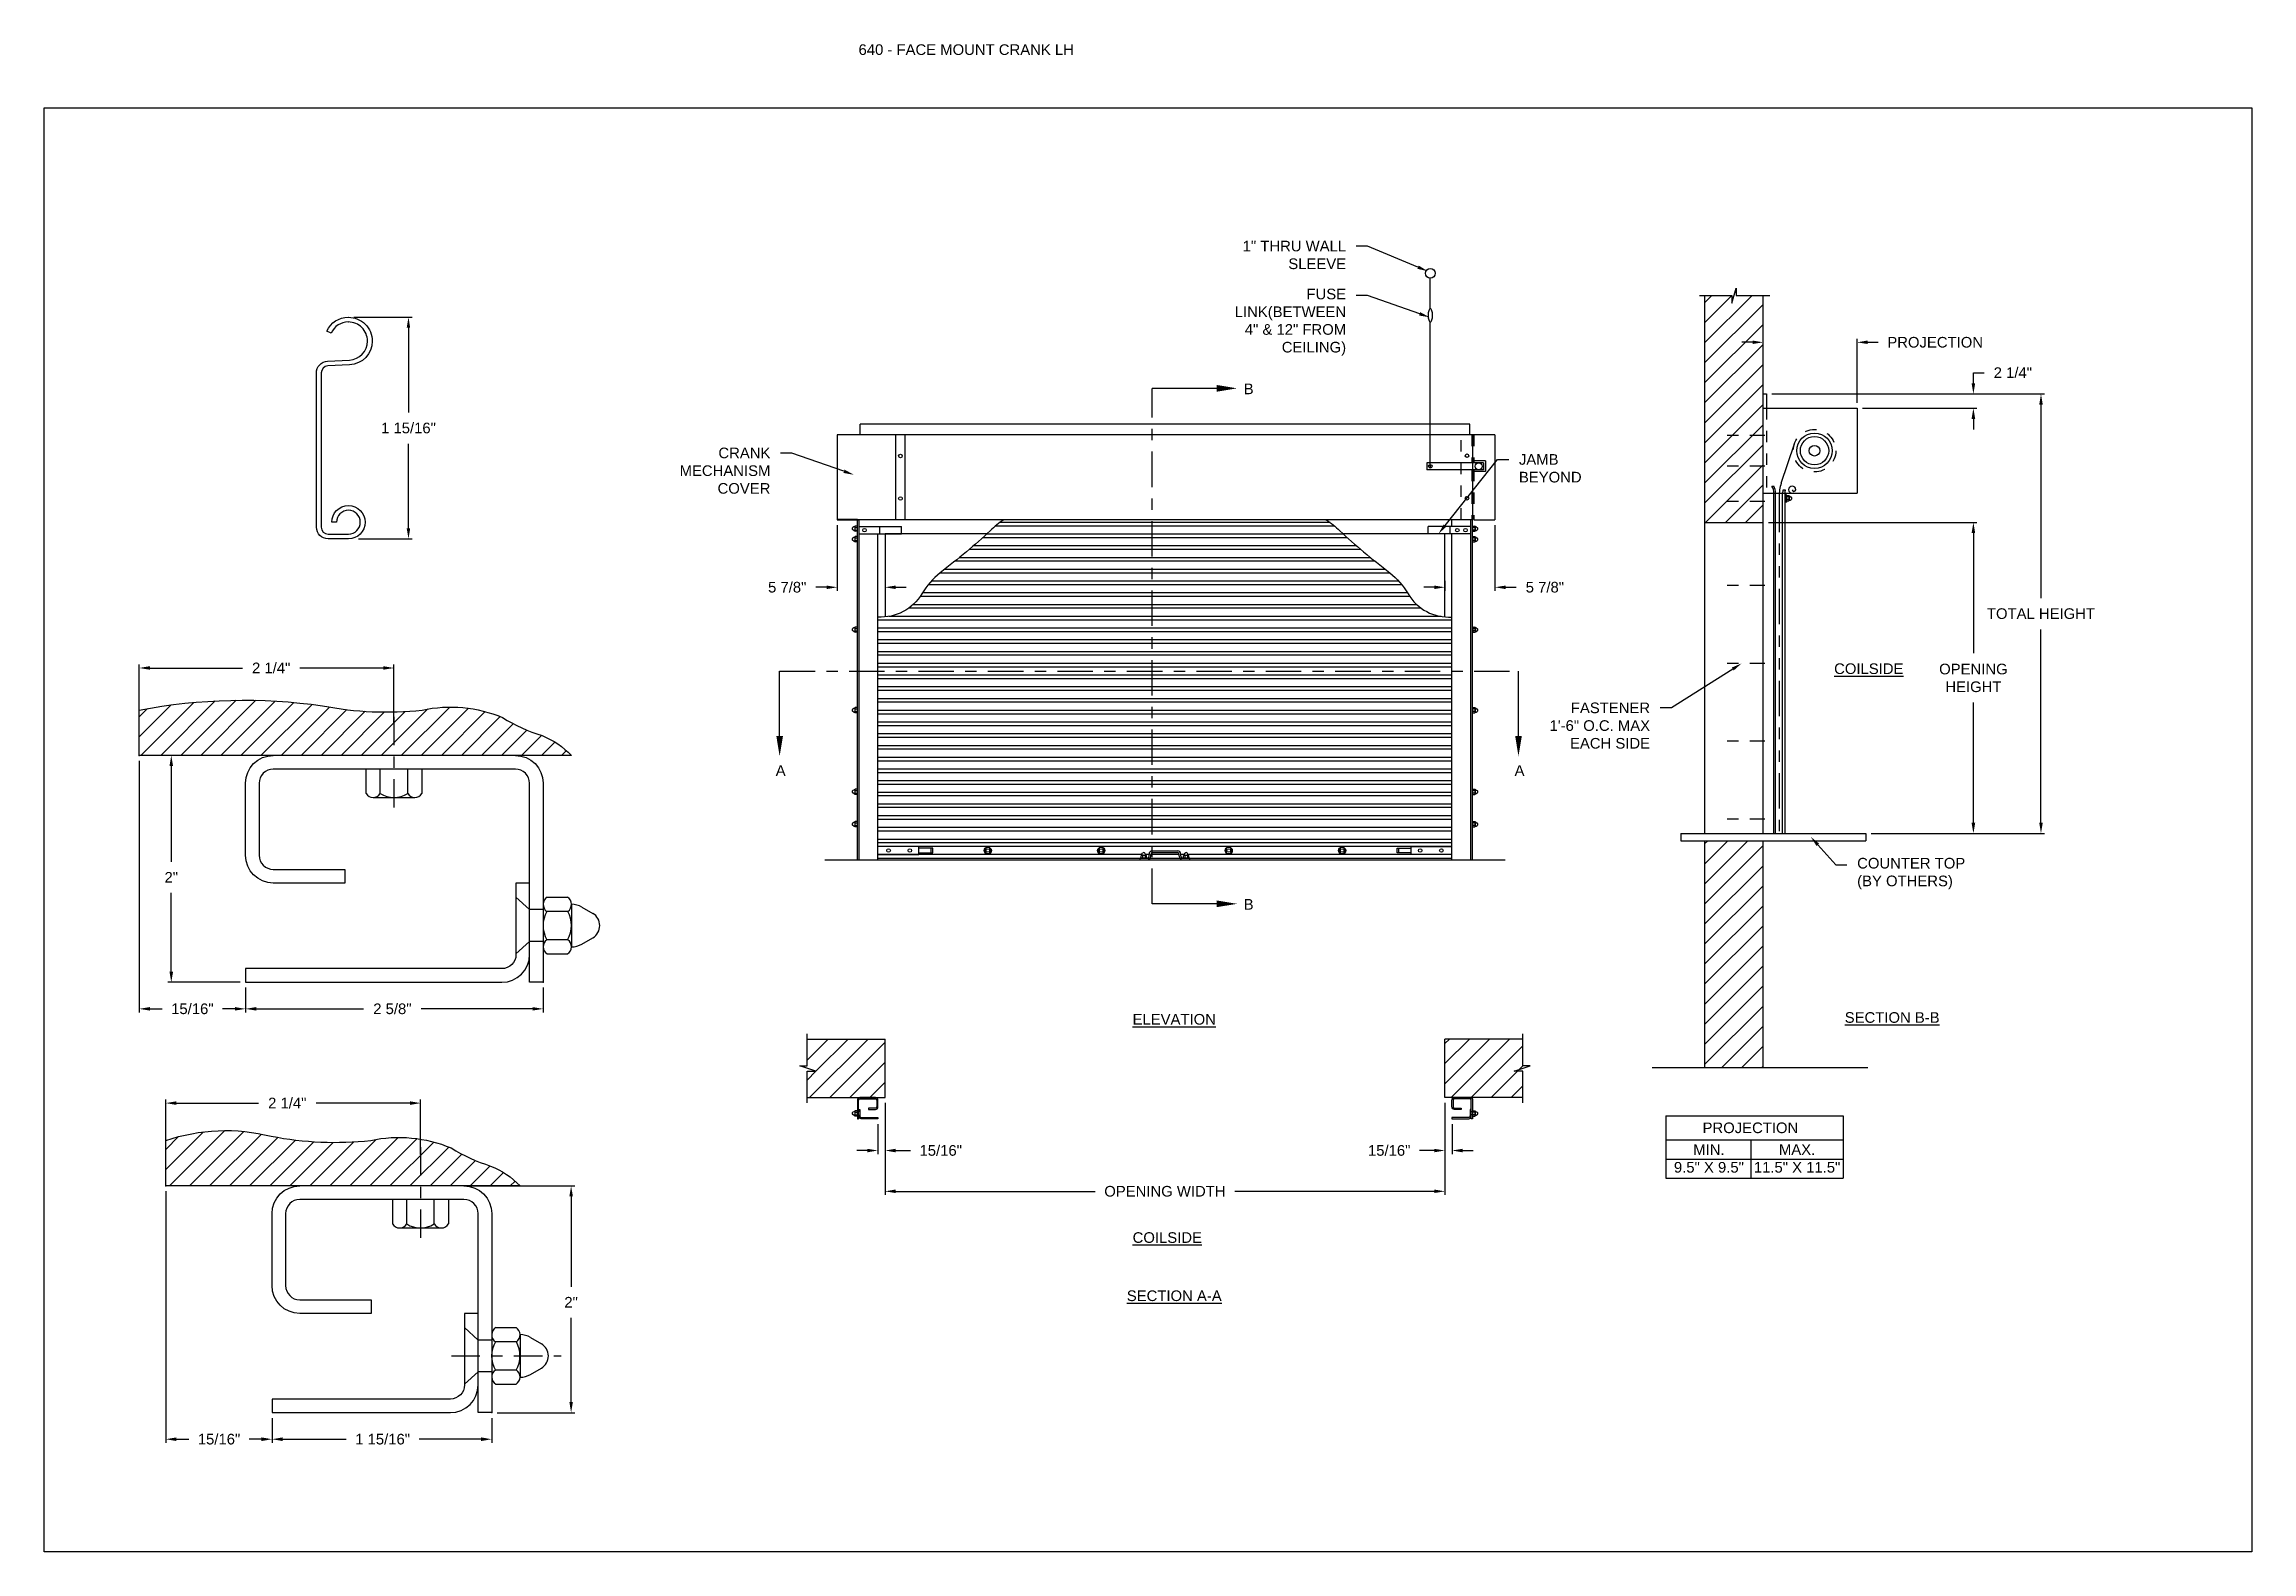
# Model space of a CAD drawing. Header units: inches. Extents: x 169.6 to 213.7, y 214.8 to 266.5.
# Drawn here: x 169.59 to 189.06, y 234.45 to 247.74 of the extents above; entities that cross this region are included whole.
import ezdxf
from ezdxf import colors
from ezdxf.entities.mleader import LeaderData, LeaderLine
from ezdxf.math import Vec2, Vec3

# ---------------------------------------------------------------- set-up
doc = ezdxf.new("R2010")
doc.units = ezdxf.units.IN
doc.header["$LTSCALE"] = 0.25
doc.header["$MEASUREMENT"] = 0
for name, pattern in [('CENTER', [2, 1.25, -0.25, 0.25, -0.25]), ('CENTER2', [1.125, 0.75, -0.125, 0.125, -0.125]), ('HIDDEN', [0.375, 0.25, -0.125]), ('HIDDEN2', [0.1875, 0.125, -0.0625]), ('PHANTOM', [2.5, 1.25, -0.25, 0.25, -0.25, 0.25, -0.25])]:
    doc.linetypes.add(name, pattern=pattern)
for name, color, linetype in [('ANNOTATIONS', 1, 'Continuous'), ('CRANK - LH', 7, 'Continuous'), ('DETAILS', 4, 'Continuous'), ('SECTION CUTS', 6, 'CENTER')]:
    doc.layers.add(name, color=color, linetype=linetype)
doc.styles.add('ARIAL', font='arial.ttf', dxfattribs={"height": 0.09375})
doc.styles.get("Standard").update_dxf_attribs({"font": 'romans.shx'})
doc.dimstyles.new('ARIAL', dxfattribs={"dimtxt": 0.09375, "dimasz": 0.09375, "dimexe": 0.03125, "dimexo": 0.046875, "dimgap": 0.09, "dimtad": 0, "dimtih": 1, "dimtoh": 1, "dimdec": 4, "dimzin": 0, "dimdsep": 46, "dimlunit": 4, "dimtxsty": 'ARIAL', "dimcen": 0.09, "dimadec": 0, "dimazin": 0, "dimtfac": 1, "dimtdec": 4, "dimtix": 1, "dimtofl": 0, "dimtmove": 0, "dimatfit": 3, "dimfxl": 0.18, "dimfrac": 2, "dimtolj": 1, "dimtzin": 0, "dimarcsym": 0})
doc.dimstyles.new('STANDARD$0', dxfattribs={"dimtxt": 0.09375, "dimasz": 0.09375, "dimexe": 0.03125, "dimexo": 0.046875, "dimgap": 0.09, "dimtad": 0, "dimtih": 1, "dimtoh": 1, "dimdec": 4, "dimzin": 0, "dimdsep": 46, "dimtxsty": 'ARIAL', "dimcen": 0.09, "dimadec": 0, "dimazin": 0, "dimtfac": 1, "dimtdec": 4, "dimtofl": 0, "dimtmove": 0, "dimatfit": 1, "dimfxl": 1, "dimtolj": 1, "dimtzin": 0, "dimarcsym": 0})
pattern_1 = [(45, (22.09341, -17.26319), (-0.08838835, 0.08838835), [])]

msp = doc.modelspace()

# ---------------------------------------------------------------- texts
at = {"layer": 'ANNOTATIONS', "insert": (176.77122, 247.74099), "char_height": 0.09375, "width": 6.6097632, "attachment_point": 1, "line_spacing_factor": 0.86134, "style": 'ARIAL'}
msp.add_mtext('640 - FACE MOUNT CRANK LH', dxfattribs=at)
at = {"layer": 'ANNOTATIONS', "char_height": 0.09375, "attachment_point": 2, "style": 'ARIAL'}
for s, insert, width in [('{\\LCOILSIDE}', (185.68058, 242.28179), 1.3823677), ('{\\LELEVATION}', (179.55534, 239.18997), 3.0834986), ('{\\LSECTION B-B}', (185.88675, 239.20594), 1.3823677), ('{\\LCOILSIDE}', (179.49398, 237.2653), 1.3823677), ('{\\LSECTION A-A}', (179.55534, 236.75214), 1.3823677)]:
    msp.add_mtext(s, dxfattribs=dict(at, insert=insert, width=width))
for s, width, insert in [('PROJECTION ', 1.7594917, (184.63658, 238.233)), ('MIN.\\P9.5" X 9.5" ', 0.6711642, (184.27056, 238.04101)), ('MAX.\\P11.5" X 11.5"', 0.7869326, (185.04821, 238.04101))]:
    msp.add_mtext_dynamic_manual_height_columns(s, width=width, gutter_width=1.36268, heights=[0], dxfattribs=dict(at, insert=insert))
at = {"layer": 'SECTION CUTS', "style": 'ARIAL'}
for s, p in [('B', (180.16808, 244.65553)), ('A', (176.04075, 241.28991)), ('A', (182.55671, 241.28991)), ('B', (180.16808, 240.10981))]:
    msp.add_text(s, height=0.09375, dxfattribs=at).set_placement(p)

# ---------------------------------------------------------------- blocks, each defined once
blk = doc.blocks.new('*D48')
at = {"layer": 'ANNOTATIONS', "color": 0, "lineweight": -2, "transparency": 16777216}
for p, q in [((184.748, 244.705), (184.748, 245.144)), ((185.577, 244.579), (185.577, 245.144)), ((184.655, 245.113), (184.561, 245.113)), ((185.671, 245.113), (185.764, 245.113))]:
    blk.add_line(p, q, dxfattribs=at)
at = {"layer": 'ANNOTATIONS', "color": 0, "transparency": 16777216}
for points in [[(184.655, 245.129), (184.655, 245.098), (184.748, 245.113)], [(185.671, 245.129), (185.671, 245.098), (185.577, 245.113)]]:
    blk.add_solid(points, dxfattribs=at)
at = {"layer": 'defpoints', "color": 0, "transparency": 16777216}
for p in [(185.577, 245.113), (184.748, 244.658), (185.577, 244.532)]:
    blk.add_point(p, dxfattribs=at)
at = {"layer": 'ANNOTATIONS', "color": 0, "transparency": 16777216, "insert": (186.266, 245.113), "char_height": 0.09375, "attachment_point": 5, "style": 'ARIAL'}
blk.add_mtext('\\A1;PROJECTION', dxfattribs=at)
blk = doc.blocks.new('*D43')
at = {"layer": 'ANNOTATIONS', "color": 0, "lineweight": -2, "transparency": 16777216}
for p, q in [((186.603, 244.752), (186.603, 244.845)), ((186.603, 244.845), (186.697, 244.845)), ((184.824, 244.658), (186.634, 244.658)), ((185.624, 244.532), (186.634, 244.532)), ((186.603, 244.438), (186.603, 244.345))]:
    blk.add_line(p, q, dxfattribs=at)
at = {"layer": 'ANNOTATIONS', "color": 0, "transparency": 16777216}
for points in [[(186.587, 244.752), (186.619, 244.752), (186.603, 244.658)], [(186.587, 244.438), (186.619, 244.438), (186.603, 244.532)]]:
    blk.add_solid(points, dxfattribs=at)
at = {"layer": 'defpoints', "color": 0, "transparency": 16777216}
for p in [(184.777, 244.658), (186.603, 244.658), (185.577, 244.532)]:
    blk.add_point(p, dxfattribs=at)
at = {"layer": 'ANNOTATIONS', "color": 0, "transparency": 16777216, "insert": (186.951, 244.845), "char_height": 0.0938, "attachment_point": 5, "style": 'ARIAL'}
blk.add_mtext('\\A1;2 1/4"', dxfattribs=at)
blk = doc.blocks.new('*D46')
at = {"layer": 'ANNOTATIONS', "color": 0, "lineweight": -2, "transparency": 16777216}
for p, q in [((182.384, 243.502), (182.384, 242.921)), ((181.942, 243.01), (181.942, 242.921)), ((181.848, 242.953), (181.755, 242.953)), ((182.477, 242.953), (182.571, 242.953))]:
    blk.add_line(p, q, dxfattribs=at)
at = {"layer": 'ANNOTATIONS', "color": 0, "transparency": 16777216}
for points in [[(181.848, 242.968), (181.848, 242.937), (181.942, 242.953)], [(182.477, 242.968), (182.477, 242.937), (182.384, 242.953)]]:
    blk.add_solid(points, dxfattribs=at)
at = {"layer": 'defpoints', "color": 0, "transparency": 16777216}
for p in [(182.384, 243.549), (181.942, 243.057), (182.384, 242.953)]:
    blk.add_point(p, dxfattribs=at)
at = {"layer": 'ANNOTATIONS', "color": 0, "transparency": 16777216, "insert": (182.824, 242.953), "char_height": 0.0938, "attachment_point": 5, "style": 'ARIAL'}
blk.add_mtext('\\A1;5 7/8"', dxfattribs=at)
blk = doc.blocks.new('*D47')
at = {"layer": 'ANNOTATIONS', "color": 0, "lineweight": -2, "transparency": 16777216}
for p, q in [((176.583, 243.502), (176.583, 242.921)), ((177.005, 243.011), (177.005, 242.921)), ((176.489, 242.953), (176.395, 242.953)), ((177.098, 242.953), (177.192, 242.953))]:
    blk.add_line(p, q, dxfattribs=at)
at = {"layer": 'ANNOTATIONS', "color": 0, "transparency": 16777216}
for points in [[(176.489, 242.968), (176.489, 242.937), (176.583, 242.953)], [(177.098, 242.968), (177.098, 242.937), (177.005, 242.953)]]:
    blk.add_solid(points, dxfattribs=at)
at = {"layer": 'defpoints', "color": 0, "transparency": 16777216}
for p in [(176.583, 243.549), (177.005, 243.058), (176.583, 242.953)]:
    blk.add_point(p, dxfattribs=at)
at = {"layer": 'ANNOTATIONS', "color": 0, "transparency": 16777216, "insert": (176.142, 242.953), "char_height": 0.0938, "attachment_point": 5, "style": 'ARIAL'}
blk.add_mtext('\\A1;5 7/8"', dxfattribs=at)
blk = doc.blocks.new('*D41')
at = {"layer": 'ANNOTATIONS', "color": 0, "lineweight": -2, "transparency": 16777216}
for p, q in [((181.942, 238.406), (181.942, 237.955)), ((182.005, 238.219), (182.005, 237.955)), ((181.848, 237.986), (181.718, 237.986)), ((182.098, 237.986), (182.192, 237.986))]:
    blk.add_line(p, q, dxfattribs=at)
at = {"layer": 'ANNOTATIONS', "color": 0, "transparency": 16777216}
for points in [[(181.848, 238.001), (181.848, 237.97), (181.942, 237.986)], [(182.098, 238.001), (182.098, 237.97), (182.005, 237.986)]]:
    blk.add_solid(points, dxfattribs=at)
at = {"layer": 'defpoints', "color": 0, "transparency": 16777216}
for p in [(181.942, 238.453), (182.005, 238.266), (182.005, 237.986)]:
    blk.add_point(p, dxfattribs=at)
at = {"layer": 'ANNOTATIONS', "color": 0, "transparency": 16777216, "insert": (181.451, 237.986), "char_height": 0.0938, "attachment_point": 5, "style": 'ARIAL'}
blk.add_mtext('\\A1;15/16"', dxfattribs=at)
blk = doc.blocks.new('*D42')
at = {"layer": 'ANNOTATIONS', "color": 0, "lineweight": -2, "transparency": 16777216}
for p, q in [((177.005, 238.406), (177.005, 237.955)), ((176.942, 238.219), (176.942, 237.955)), ((176.848, 237.986), (176.755, 237.986)), ((177.098, 237.986), (177.229, 237.986))]:
    blk.add_line(p, q, dxfattribs=at)
at = {"layer": 'ANNOTATIONS', "color": 0, "transparency": 16777216}
for points in [[(176.848, 238.001), (176.848, 237.97), (176.942, 237.986)], [(177.098, 238.001), (177.098, 237.97), (177.005, 237.986)]]:
    blk.add_solid(points, dxfattribs=at)
at = {"layer": 'defpoints', "color": 0, "transparency": 16777216}
for p in [(177.005, 238.453), (176.942, 238.266), (176.942, 237.986)]:
    blk.add_point(p, dxfattribs=at)
at = {"layer": 'ANNOTATIONS', "color": 0, "transparency": 16777216, "insert": (177.496, 237.986), "char_height": 0.0938, "attachment_point": 5, "style": 'ARIAL'}
blk.add_mtext('\\A1;15/16"', dxfattribs=at)
blk = doc.blocks.new('*D40')
at = {"layer": 'ANNOTATIONS', "color": 0, "lineweight": -2, "transparency": 16777216}
for p, q in [((184.795, 243.525), (186.634, 243.525)), ((186.603, 243.431), (186.603, 242.371)), ((186.603, 240.876), (186.603, 241.936)), ((185.702, 240.782), (186.634, 240.782))]:
    blk.add_line(p, q, dxfattribs=at)
at = {"layer": 'ANNOTATIONS', "color": 0, "transparency": 16777216}
for points in [[(186.587, 243.431), (186.619, 243.431), (186.603, 243.525)], [(186.587, 240.876), (186.619, 240.876), (186.603, 240.782)]]:
    blk.add_solid(points, dxfattribs=at)
at = {"layer": 'defpoints', "color": 0, "transparency": 16777216}
for p in [(184.748, 243.525), (185.655, 240.782), (186.603, 240.782)]:
    blk.add_point(p, dxfattribs=at)
at = {"layer": 'ANNOTATIONS', "color": 0, "transparency": 16777216, "insert": (186.603, 242.153), "char_height": 0.09375, "attachment_point": 5, "style": 'ARIAL'}
blk.add_mtext('\\A1;OPENING\\PHEIGHT', dxfattribs=at)
blk = doc.blocks.new('*D45')
at = {"layer": 'ANNOTATIONS', "color": 0, "lineweight": -2, "transparency": 16777216}
for p, q in [((184.824, 244.658), (187.231, 244.658)), ((187.199, 244.564), (187.199, 242.858)), ((187.199, 240.876), (187.199, 242.581)), ((185.702, 240.782), (187.231, 240.782))]:
    blk.add_line(p, q, dxfattribs=at)
at = {"layer": 'ANNOTATIONS', "color": 0, "transparency": 16777216}
for points in [[(187.184, 244.564), (187.215, 244.564), (187.199, 244.658)], [(187.184, 240.876), (187.215, 240.876), (187.199, 240.782)]]:
    blk.add_solid(points, dxfattribs=at)
at = {"layer": 'defpoints', "color": 0, "transparency": 16777216}
for p in [(184.777, 244.658), (187.199, 244.658), (185.655, 240.782)]:
    blk.add_point(p, dxfattribs=at)
at = {"layer": 'ANNOTATIONS', "color": 0, "transparency": 16777216, "insert": (187.199, 242.72), "char_height": 0.09375, "attachment_point": 5, "style": 'ARIAL'}
blk.add_mtext('\\A1;TOTAL HEIGHT', dxfattribs=at)
blk = doc.blocks.new('*D44')
at = {"layer": 'ANNOTATIONS', "color": 0, "lineweight": -2, "transparency": 16777216}
for p, q in [((177.005, 238.219), (177.005, 237.595)), ((181.942, 238.222), (181.942, 237.595)), ((177.098, 237.626), (178.857, 237.626)), ((181.848, 237.626), (180.09, 237.626))]:
    blk.add_line(p, q, dxfattribs=at)
at = {"layer": 'ANNOTATIONS', "color": 0, "transparency": 16777216}
for points in [[(177.098, 237.642), (177.098, 237.611), (177.005, 237.626)], [(181.848, 237.642), (181.848, 237.611), (181.942, 237.626)]]:
    blk.add_solid(points, dxfattribs=at)
at = {"layer": 'defpoints', "color": 0, "transparency": 16777216}
for p in [(177.005, 238.266), (181.942, 238.269), (181.942, 237.626)]:
    blk.add_point(p, dxfattribs=at)
at = {"layer": 'ANNOTATIONS', "color": 0, "transparency": 16777216, "insert": (179.473, 237.626), "char_height": 0.09375, "attachment_point": 5, "style": 'ARIAL'}
blk.add_mtext('\\A1;OPENING WIDTH', dxfattribs=at)
blk = doc.blocks.new('*D61')
at = {"layer": 'ANNOTATIONS', "color": 0, "linetype": 'Continuous', "lineweight": -2, "transparency": 16777216}
for p, q in [((170.661, 237.627), (170.661, 235.409)), ((171.599, 235.627), (171.599, 235.409)), ((170.755, 235.44), (170.864, 235.44)), ((171.505, 235.44), (171.398, 235.44))]:
    blk.add_line(p, q, dxfattribs=at)
at = {"layer": 'ANNOTATIONS', "color": 0, "linetype": 'Continuous', "transparency": 16777216}
for points in [[(170.755, 235.456), (170.755, 235.424), (170.661, 235.44)], [(171.505, 235.456), (171.505, 235.424), (171.599, 235.44)]]:
    blk.add_solid(points, dxfattribs=at)
at = {"layer": 'defpoints', "color": 0, "linetype": 'Continuous', "transparency": 16777216}
for p in [(170.661, 237.674), (171.599, 235.674), (171.599, 235.44)]:
    blk.add_point(p, dxfattribs=at)
at = {"layer": 'ANNOTATIONS', "color": 0, "linetype": 'Continuous', "transparency": 16777216, "insert": (171.131, 235.44), "char_height": 0.0938, "attachment_point": 5, "style": 'ARIAL'}
blk.add_mtext('\\A1;15/16"', dxfattribs=at)
blk = doc.blocks.new('*D62')
at = {"layer": 'ANNOTATIONS', "color": 0, "linetype": 'Continuous', "lineweight": -2, "transparency": 16777216}
for p, q in [((171.599, 235.627), (171.599, 235.409)), ((173.536, 235.627), (173.536, 235.409)), ((171.692, 235.44), (172.252, 235.44)), ((173.442, 235.44), (172.895, 235.44))]:
    blk.add_line(p, q, dxfattribs=at)
at = {"layer": 'ANNOTATIONS', "color": 0, "linetype": 'Continuous', "transparency": 16777216}
for points in [[(171.692, 235.456), (171.692, 235.424), (171.599, 235.44)], [(173.442, 235.456), (173.442, 235.424), (173.536, 235.44)]]:
    blk.add_solid(points, dxfattribs=at)
at = {"layer": 'defpoints', "color": 0, "linetype": 'Continuous', "transparency": 16777216}
for p in [(171.599, 235.674), (173.536, 235.674), (171.599, 235.44)]:
    blk.add_point(p, dxfattribs=at)
at = {"layer": 'ANNOTATIONS', "color": 0, "linetype": 'Continuous', "transparency": 16777216, "insert": (172.574, 235.44), "char_height": 0.09375, "attachment_point": 5, "style": 'ARIAL'}
blk.add_mtext('\\A1;1 15/16"', dxfattribs=at)
blk = doc.blocks.new('*D63')
at = {"layer": 'ANNOTATIONS', "color": 0, "linetype": 'Continuous', "lineweight": -2, "transparency": 16777216}
for p, q in [((173.338, 237.674), (174.268, 237.674)), ((174.236, 237.581), (174.236, 236.785)), ((174.236, 235.768), (174.236, 236.511)), ((173.583, 235.674), (174.268, 235.674))]:
    blk.add_line(p, q, dxfattribs=at)
at = {"layer": 'ANNOTATIONS', "color": 0, "linetype": 'Continuous', "transparency": 16777216}
for points in [[(174.221, 237.581), (174.252, 237.581), (174.236, 237.674)], [(174.221, 235.768), (174.252, 235.768), (174.236, 235.674)]]:
    blk.add_solid(points, dxfattribs=at)
at = {"layer": 'defpoints', "color": 0, "linetype": 'Continuous', "transparency": 16777216}
for p in [(173.291, 237.674), (174.236, 237.674), (173.536, 235.674)]:
    blk.add_point(p, dxfattribs=at)
at = {"layer": 'ANNOTATIONS', "color": 0, "linetype": 'Continuous', "transparency": 16777216, "insert": (174.236, 236.648), "char_height": 0.0938, "attachment_point": 5, "style": 'ARIAL'}
blk.add_mtext('\\A1;2"', dxfattribs=at)
blk = doc.blocks.new('*D70')
at = {"layer": 'ANNOTATIONS', "color": 0, "linetype": 'Continuous', "lineweight": -2, "transparency": 16777216}
for p, q in [((170.661, 237.952), (170.661, 238.435)), ((170.755, 238.404), (171.479, 238.404)), ((172.814, 238.404), (171.987, 238.404)), ((172.908, 237.952), (172.908, 238.435))]:
    blk.add_line(p, q, dxfattribs=at)
at = {"layer": 'ANNOTATIONS', "color": 0, "linetype": 'Continuous', "transparency": 16777216}
for points in [[(170.755, 238.42), (170.755, 238.388), (170.661, 238.404)], [(172.814, 238.42), (172.814, 238.388), (172.908, 238.404)]]:
    blk.add_solid(points, dxfattribs=at)
at = {"layer": 'defpoints', "color": 0, "linetype": 'Continuous', "transparency": 16777216}
for p in [(172.908, 238.404), (170.661, 237.905), (172.908, 237.905)]:
    blk.add_point(p, dxfattribs=at)
at = {"layer": 'ANNOTATIONS', "color": 0, "linetype": 'Continuous', "transparency": 16777216, "insert": (171.733, 238.404), "char_height": 0.0938, "attachment_point": 5, "style": 'ARIAL'}
blk.add_mtext('\\A1;2 1/4"', dxfattribs=at)
blk = doc.blocks.new('*D58')
at = {"layer": 'ANNOTATIONS', "color": 0, "linetype": 'Continuous', "lineweight": -2, "transparency": 16777216}
for p, q in [((170.427, 241.423), (170.427, 239.204)), ((171.365, 239.423), (171.365, 239.204)), ((170.521, 239.235), (170.629, 239.235)), ((171.271, 239.235), (171.163, 239.235))]:
    blk.add_line(p, q, dxfattribs=at)
at = {"layer": 'ANNOTATIONS', "color": 0, "linetype": 'Continuous', "transparency": 16777216}
for points in [[(170.521, 239.251), (170.521, 239.22), (170.427, 239.235)], [(171.271, 239.251), (171.271, 239.22), (171.365, 239.235)]]:
    blk.add_solid(points, dxfattribs=at)
at = {"layer": 'defpoints', "color": 0, "linetype": 'Continuous', "transparency": 16777216}
for p in [(170.427, 241.47), (171.365, 239.47), (171.365, 239.235)]:
    blk.add_point(p, dxfattribs=at)
at = {"layer": 'ANNOTATIONS', "color": 0, "linetype": 'Continuous', "transparency": 16777216, "insert": (170.896, 239.235), "char_height": 0.0938, "attachment_point": 5, "style": 'ARIAL'}
blk.add_mtext('\\A1;15/16"', dxfattribs=at)
blk = doc.blocks.new('*D59')
at = {"layer": 'ANNOTATIONS', "color": 0, "linetype": 'Continuous', "lineweight": -2, "transparency": 16777216}
for p, q in [((171.365, 239.423), (171.365, 239.204)), ((173.99, 239.423), (173.99, 239.204)), ((171.459, 239.235), (172.406, 239.235)), ((173.896, 239.235), (172.914, 239.235))]:
    blk.add_line(p, q, dxfattribs=at)
at = {"layer": 'ANNOTATIONS', "color": 0, "linetype": 'Continuous', "transparency": 16777216}
for points in [[(171.459, 239.251), (171.459, 239.22), (171.365, 239.235)], [(173.896, 239.251), (173.896, 239.22), (173.99, 239.235)]]:
    blk.add_solid(points, dxfattribs=at)
at = {"layer": 'defpoints', "color": 0, "linetype": 'Continuous', "transparency": 16777216}
for p in [(171.365, 239.47), (173.99, 239.47), (171.365, 239.235)]:
    blk.add_point(p, dxfattribs=at)
at = {"layer": 'ANNOTATIONS', "color": 0, "linetype": 'Continuous', "transparency": 16777216, "insert": (172.66, 239.235), "char_height": 0.0938, "attachment_point": 5, "style": 'ARIAL'}
blk.add_mtext('\\A1;2 5/8"', dxfattribs=at)
blk = doc.blocks.new('*D60')
at = {"layer": 'ANNOTATIONS', "color": 0, "linetype": 'Continuous', "lineweight": -2, "transparency": 16777216}
for p, q in [((171.563, 241.47), (170.679, 241.47)), ((170.71, 241.376), (170.71, 240.532)), ((170.71, 239.563), (170.71, 240.258)), ((171.318, 239.47), (170.679, 239.47))]:
    blk.add_line(p, q, dxfattribs=at)
at = {"layer": 'ANNOTATIONS', "color": 0, "linetype": 'Continuous', "transparency": 16777216}
for points in [[(170.694, 241.376), (170.726, 241.376), (170.71, 241.47)], [(170.694, 239.563), (170.726, 239.563), (170.71, 239.47)]]:
    blk.add_solid(points, dxfattribs=at)
at = {"layer": 'defpoints', "color": 0, "linetype": 'Continuous', "transparency": 16777216}
for p in [(170.71, 241.47), (171.61, 241.47), (171.365, 239.47)]:
    blk.add_point(p, dxfattribs=at)
at = {"layer": 'ANNOTATIONS', "color": 0, "linetype": 'Continuous', "transparency": 16777216, "insert": (170.71, 240.395), "char_height": 0.0938, "attachment_point": 5, "style": 'ARIAL'}
blk.add_mtext('\\A1;2"', dxfattribs=at)
blk = doc.blocks.new('*D69')
at = {"layer": 'ANNOTATIONS', "color": 0, "linetype": 'Continuous', "lineweight": -2, "transparency": 16777216}
for p, q in [((170.427, 241.747), (170.427, 242.272)), ((170.521, 242.241), (171.337, 242.241)), ((172.58, 242.241), (171.845, 242.241)), ((172.674, 241.747), (172.674, 242.272))]:
    blk.add_line(p, q, dxfattribs=at)
at = {"layer": 'ANNOTATIONS', "color": 0, "linetype": 'Continuous', "transparency": 16777216}
for points in [[(170.521, 242.257), (170.521, 242.226), (170.427, 242.241)], [(172.58, 242.257), (172.58, 242.226), (172.674, 242.241)]]:
    blk.add_solid(points, dxfattribs=at)
at = {"layer": 'defpoints', "color": 0, "linetype": 'Continuous', "transparency": 16777216}
for p in [(172.674, 242.241), (170.427, 241.7), (172.674, 241.7)]:
    blk.add_point(p, dxfattribs=at)
at = {"layer": 'ANNOTATIONS', "color": 0, "linetype": 'Continuous', "transparency": 16777216, "insert": (171.591, 242.241), "char_height": 0.0938, "attachment_point": 5, "style": 'ARIAL'}
blk.add_mtext('\\A1;2 1/4"', dxfattribs=at)
blk = doc.blocks.new('*D114')
at = {"layer": 'ANNOTATIONS', "color": 0, "lineweight": -2, "transparency": 16777216}
for p, q in [((172.319, 245.334), (172.833, 245.334)), ((172.802, 245.241), (172.802, 244.495)), ((172.802, 243.473), (172.802, 244.218)), ((172.361, 243.38), (172.833, 243.38))]:
    blk.add_line(p, q, dxfattribs=at)
at = {"layer": 'ANNOTATIONS', "color": 0, "transparency": 16777216}
for points in [[(172.786, 245.241), (172.817, 245.241), (172.802, 245.334)], [(172.786, 243.473), (172.817, 243.473), (172.802, 243.38)]]:
    blk.add_solid(points, dxfattribs=at)
at = {"layer": 'defpoints', "color": 0, "transparency": 16777216}
for p in [(172.272, 245.334), (172.314, 243.38), (172.802, 243.38)]:
    blk.add_point(p, dxfattribs=at)
at = {"layer": 'ANNOTATIONS', "color": 0, "transparency": 16777216, "insert": (172.802, 244.357), "char_height": 0.09375, "attachment_point": 5, "style": 'ARIAL'}
blk.add_mtext('\\A1;1 15/16"', dxfattribs=at)

# ---------------------------------------------------------------- dimensions: what is measured, and where the dimension line sits
at = {"layer": 'ANNOTATIONS'}
for base, p1, p2, text, picture, middle in [((172.80177, 243.37951), (172.2722, 245.33432), (172.31437, 243.37951), '1 15/16"', '*D114', (172.80177, 244.35692)), ((186.603, 244.65789), (185.57689, 244.53208), (184.77718, 244.65789), '2 1/4"', '*D43', (186.95065, 244.84539)), ((187.19946, 244.65789), (185.65471, 240.78208), (184.77718, 244.65789), 'TOTAL HEIGHT', '*D45', (187.19946, 242.71999))]:
    dim = msp.add_linear_dim(base=base, p1=p1, p2=p2, angle=90, text=text, dimstyle='STANDARD$0', dxfattribs=at)
    dim.commit()
    dim.dimension.update_dxf_attribs({"geometry": picture, "text_midpoint": middle, "dimtype": 160})
for base, p1, p2, text, picture, middle in [((185.57689, 245.11318), (184.74846, 244.65789), (185.57689, 244.53208), 'PROJECTION', '*D48', (186.266, 245.11318)), ((176.58283, 242.95263), (177.00471, 243.05755), (176.58283, 243.54856), '5 7/8"', '*D47', (176.14223, 242.95263)), ((182.38361, 242.95263), (181.94221, 243.05737), (182.38361, 243.54856), '5 7/8"', '*D46', (182.82422, 242.95263)), ((176.94221, 237.98585), (177.00471, 238.45319), (176.94221, 238.26579), '15/16"', '*D42', (177.49578, 237.98585)), ((182.00471, 237.98585), (181.94221, 238.45319), (182.00471, 238.26579), '15/16"', '*D41', (181.45114, 237.98585))]:
    dim = msp.add_linear_dim(base=base, p1=p1, p2=p2, text=text, dimstyle='STANDARD$0', dxfattribs=at)
    dim.commit()
    dim.dimension.update_dxf_attribs({"geometry": picture, "text_midpoint": middle, "dimtype": 160})
dim = msp.add_linear_dim(base=(186.603, 240.78208), p1=(184.74846, 243.52488), p2=(185.65471, 240.78208), angle=90, text='OPENING\\PHEIGHT', dimstyle='STANDARD$0', dxfattribs=at)
dim.commit()
dim.dimension.update_dxf_attribs({"geometry": '*D40', "text_midpoint": (186.603, 242.15348)})
at = {"layer": 'ANNOTATIONS', "linetype": 'Continuous'}
for base, p1, p2, picture, middle in [((172.67362, 242.24122), (170.42726, 241.70033), (172.67362, 241.70033), '*D69', (171.59105, 242.24122)), ((171.36476, 239.2353), (170.42726, 241.4696), (171.36476, 239.4696), '*D58', (170.89601, 239.2353)), ((172.907581, 238.403937), (170.66123, 237.905055), (172.907581, 237.905055), '*D70', (171.732849, 238.403937)), ((171.59873, 235.44002), (170.66123, 237.67433), (171.59873, 235.67433), '*D61', (171.13135, 235.44002))]:
    dim = msp.add_linear_dim(base=base, p1=p1, p2=p2, dimstyle='ARIAL', dxfattribs=at)
    dim.commit()
    dim.dimension.update_dxf_attribs({"geometry": picture, "text_midpoint": middle, "dimtype": 160})
for base, p1, p2, angle, picture, middle in [((170.70998, 241.4696), (171.36476, 239.4696), (171.60976, 241.4696), 90, '*D60', (170.70998, 240.395)), ((171.36476, 239.2353), (173.98976, 239.4696), (171.36476, 239.4696), 180, '*D59', (172.65989, 239.2353)), ((174.23633, 237.67433), (173.53623, 235.67433), (173.29123, 237.67433), 90, '*D63', (174.23633, 236.64765)), ((171.59873, 235.44002), (173.53623, 235.67433), (171.59873, 235.67433), 180, '*D62', (172.57366, 235.44002))]:
    dim = msp.add_linear_dim(base=base, p1=p1, p2=p2, angle=angle, dimstyle='ARIAL', dxfattribs=at)
    dim.commit()
    dim.dimension.update_dxf_attribs({"geometry": picture, "text_midpoint": middle, "dimtype": 160})
at = {"layer": 'ANNOTATIONS'}
dim = msp.add_linear_dim(base=(181.94221, 237.62622), p1=(177.00471, 238.26631), p2=(181.94221, 238.26928), text='OPENING WIDTH', dimstyle='STANDARD$0', dxfattribs=at)
dim.commit()
dim.dimension.update_dxf_attribs({"geometry": '*D44', "text_midpoint": (179.47346, 237.62622)})

# ---------------------------------------------------------------- hatches: boundary and pattern name
at = {"layer": 'CRANK - LH', "linetype": 'Continuous'}
h = msp.add_hatch(dxfattribs=at)
h.set_pattern_fill('ANSI31', color=256, style=0)
h.set_pattern_definition(pattern_1)
h.paths.add_polyline_path([(184.74846, 245.5266), (184.51196, 245.5266), (184.51196, 245.59126), (184.47355, 245.4579), (184.47355, 245.5266), (184.23283, 245.5266), (184.23283, 243.52488), (184.74846, 243.52488)])
h = msp.add_hatch(dxfattribs=at)
h.set_pattern_fill('ANSI31', color=256, style=0)
h.set_pattern_definition(pattern_1)
h.paths.add_polyline_path([(184.74846, 240.71808), (184.51196, 240.71808), (184.51196, 240.78274), (184.47355, 240.64938), (184.47355, 240.71808), (184.23283, 240.71808), (184.23283, 238.71636), (184.74846, 238.71636)])
at = {"layer": 'CRANK - LH'}
h = msp.add_hatch(dxfattribs=at)
h.set_pattern_fill('ANSI31', color=256, style=0)
h.set_pattern_definition(pattern_1)
h.paths.add_polyline_path([(182.62971, 238.68471), (182.55174, 238.68471), (182.69381, 238.73161), (182.62971, 238.73161), (182.62971, 238.96881), (181.94221, 238.96881), (181.94221, 238.45319), (182.62971, 238.45319)])
h.paths.add_polyline_path([(177.00471, 238.96881), (176.31721, 238.96881), (176.31721, 238.73161), (176.2531, 238.73161), (176.39517, 238.68471), (176.31721, 238.68471), (176.31721, 238.45319), (177.00471, 238.45319)])
at = {"layer": 'DETAILS', "linetype": 'Continuous'}
h = msp.add_hatch(dxfattribs=at)
h.set_pattern_fill('ANSI31', color=256, style=0)
h.set_pattern_definition([(45, (183.18255, 215.32098), (-0.08838835, 0.08838835), [])])
h.paths.add_polyline_path([(172.92262, 241.87014, -0.07533914), (172.04485, 241.90759, 0.08278107), (170.42726, 241.87014), (170.42726, 241.4696), (174.2395, 241.4696, 0.10706088), (173.97968, 241.64455, -0.06290317), (173.63077, 241.8041, 0.15379408)])
h.paths.add_polyline_path([(171.40371, 242.31314), (171.77839, 242.31314), (171.77839, 242.16931), (171.40371, 242.16931)], flags=9)
h = msp.add_hatch(dxfattribs=at)
h.set_pattern_fill('ANSI31', color=256, style=0)
h.set_pattern_definition([(45, (182.72902, 211.52571), (-0.08838835, 0.08838835), [])])
h.paths.add_polyline_path([(172.46908, 238.07487, -0.07533914), (171.59132, 238.11232, 0.14389298), (170.66123, 238.07487), (170.66123, 237.67433), (173.78596, 237.67433, 0.10706088), (173.52615, 237.84928, -0.06290317), (173.17724, 238.00883, 0.15379408)])
h.paths.add_polyline_path([(171.54167, 238.30667), (171.92633, 238.30667), (171.92633, 238.49986), (171.54167, 238.49986)], flags=9)

# ---------------------------------------------------------------- linework, layer by layer
at = {"layer": 'ANNOTATIONS'}
for p, q in [((183.89038, 238.29243), (183.89038, 237.74106)), ((183.89038, 238.29243), (185.45549, 238.29243)), ((185.45549, 238.29243), (185.45549, 237.74106)), ((183.89038, 238.08096), (185.45549, 238.08096)), ((184.64074, 238.08096), (184.64074, 237.74106)), ((183.89038, 237.91101), (185.45549, 237.91101)), ((183.89038, 237.74106), (185.45549, 237.74106))]:
    msp.add_line(p, q, dxfattribs=at)
at = {"layer": 'CRANK - LH', "linetype": 'Continuous'}
for p, q in [((181.81371, 245.40824), (181.81371, 245.679)), ((184.18644, 245.5266), (184.47355, 245.5266)), ((184.23283, 245.5266), (184.23283, 240.78208)), ((184.47355, 245.4579), (184.51196, 245.59126)), ((184.47355, 245.5266), (184.47355, 245.4579)), ((184.51196, 245.59126), (184.51196, 245.5266)), ((184.51196, 245.5266), (184.80715, 245.5266)), ((184.74846, 240.78208), (184.74846, 245.5266)), ((181.81371, 244.03521), (181.81371, 245.29374)), ((184.74846, 244.65789), (184.77718, 244.65789)), ((184.77718, 244.65789), (184.77718, 244.53208)), ((182.16096, 244.39231), (176.78596, 244.39231)), ((176.78596, 244.29856), (176.78596, 244.39231)), ((182.16096, 244.29856), (182.16096, 244.39231)), ((184.74846, 244.53208), (185.57689, 244.53208)), ((185.57689, 244.53208), (185.57689, 243.78208)), ((176.58283, 244.29856), (176.58283, 243.55056)), ((176.76057, 244.29856), (176.58283, 244.29856)), ((176.58283, 244.29856), (176.58283, 243.54856)), ((176.78596, 244.29856), (176.58283, 244.29856)), ((182.18635, 244.29856), (176.76057, 244.29856)), ((177.09846, 243.54856), (177.09846, 244.29856)), ((177.18244, 243.54856), (177.18244, 244.29856)), ((182.38361, 244.29856), (182.18049, 244.29856)), ((182.18635, 244.29856), (182.18635, 243.55056)), ((182.38361, 244.29856), (182.38361, 243.54856)), ((184.90871, 243.87116), (185.02405, 244.21648)), ((182.28338, 244.05083), (181.78246, 244.05083)), ((181.78246, 244.05083), (181.78246, 243.98833)), ((182.28338, 243.98833), (181.78246, 243.98833)), ((181.81371, 244.03521), (181.81371, 244.00396)), ((182.299, 244.06646), (182.19611, 244.06646)), ((182.299, 243.97271), (182.19611, 243.97271)), ((182.28338, 244.05083), (182.28338, 243.98833)), ((182.299, 244.06646), (182.299, 243.97271)), ((184.74846, 243.78208), (185.57689, 243.78208)), ((184.82689, 243.84458), (184.84252, 243.84458)), ((184.82689, 243.78208), (184.85814, 243.78208)), ((184.84254, 240.78265), (184.84254, 243.78265)), ((184.85814, 240.78208), (184.85814, 243.78208)), ((184.85814, 243.78208), (184.92064, 243.78208)), ((184.92064, 240.78208), (184.92064, 243.78208)), ((184.92064, 243.78208), (184.94017, 243.78208)), ((184.92461, 243.81333), (184.94414, 243.81333)), ((184.94017, 243.78208), (184.94017, 240.78208)), ((184.9558, 243.76894), (184.94017, 243.76894)), ((184.9558, 243.70644), (184.9558, 243.76894)), ((184.94017, 243.70644), (184.9558, 243.70644)), ((184.95875, 243.71426), (184.97604, 243.71426)), ((184.97563, 243.74941), (184.95886, 243.74941)), ((184.97601, 243.72597), (184.95902, 243.72597)), ((184.95914, 243.76113), (184.97523, 243.76113)), ((184.97921, 243.7554), (184.9793, 243.7193)), ((184.98734, 243.72214), (184.99684, 243.72761)), ((184.98786, 243.75297), (184.99685, 243.74777)), ((176.76057, 243.55056), (176.58283, 243.55056)), ((176.58283, 243.54856), (176.77033, 243.54856)), ((176.7285, 243.48494), (176.71951, 243.47975)), ((176.7285, 243.39119), (176.71951, 243.386)), ((176.72903, 243.45411), (176.71952, 243.45958)), ((176.73715, 243.48738), (176.73706, 243.45127)), ((176.73715, 243.39363), (176.73706, 243.35752)), ((176.75761, 243.44623), (176.74032, 243.44623)), ((176.74035, 243.45795), (176.75734, 243.45795)), ((176.74073, 243.48139), (176.75751, 243.48139)), ((176.74073, 243.38764), (176.75751, 243.38764)), ((176.75723, 243.49311), (176.74113, 243.49311)), ((176.75723, 243.39936), (176.74113, 243.39936)), ((176.76057, 240.55056), (176.76057, 243.55056)), ((176.76057, 243.55056), (182.18635, 243.55056)), ((176.77619, 240.55056), (176.77619, 243.55056)), ((176.77619, 243.48806), (177.15119, 243.48806)), ((176.77619, 243.42556), (177.15119, 243.42556)), ((176.94221, 240.55056), (176.94221, 243.42556)), ((176.94221, 240.55056), (176.94221, 243.42556)), ((176.95783, 243.42556), (176.95783, 243.48806)), ((177.00471, 243.42356), (177.00471, 242.69154)), ((177.90195, 243.42356), (177.00471, 243.42356)), ((177.15119, 243.42556), (177.15119, 243.48806)), ((181.08154, 243.3895), (177.86538, 243.3895)), ((181.04794, 243.42075), (177.89898, 243.42075)), ((180.96933, 243.49311), (177.97758, 243.49311)), ((180.9289, 243.52436), (178.01801, 243.52436)), ((181.94221, 243.42356), (181.04496, 243.42356)), ((182.17072, 243.48806), (181.79572, 243.48806)), ((181.79572, 243.42556), (181.79572, 243.48806)), ((182.17072, 243.42556), (181.79572, 243.42556)), ((181.94221, 242.69119), (181.94221, 243.42356)), ((181.98908, 243.42556), (181.98908, 243.48806)), ((182.00471, 243.48806), (182.00471, 243.55056)), ((182.00471, 240.55056), (182.00471, 243.42556)), ((182.17072, 240.55056), (182.17072, 243.55056)), ((182.18635, 240.55056), (182.18635, 243.55056)), ((182.18931, 243.44623), (182.20659, 243.44623)), ((182.20619, 243.48139), (182.18941, 243.48139)), ((182.20619, 243.38764), (182.18941, 243.38764)), ((182.20657, 243.45795), (182.18957, 243.45795)), ((182.18969, 243.49311), (182.20578, 243.49311)), ((182.18969, 243.39936), (182.20578, 243.39936)), ((182.19611, 243.54856), (182.38361, 243.54856)), ((182.20976, 243.48738), (182.20985, 243.45127)), ((182.20976, 243.39363), (182.20985, 243.35752)), ((182.21789, 243.45411), (182.22739, 243.45958)), ((182.21841, 243.48494), (182.2274, 243.47975)), ((182.21841, 243.39119), (182.2274, 243.386)), ((184.23283, 243.52488), (184.74846, 243.52488)), ((176.72903, 243.36036), (176.71952, 243.36583)), ((176.75761, 243.35248), (176.74032, 243.35248)), ((176.74035, 243.3642), (176.75734, 243.3642)), ((181.32775, 243.18227), (177.61916, 243.18227)), ((181.28893, 243.21352), (177.65798, 243.21352)), ((181.20015, 243.28589), (177.74677, 243.28589)), ((181.16315, 243.31714), (177.78377, 243.31714)), ((182.18931, 243.35248), (182.20659, 243.35248)), ((182.20657, 243.3642), (182.18957, 243.3642)), ((182.21789, 243.36036), (182.22739, 243.36583)), ((181.53573, 243.00629), (177.41118, 243.00629)), ((181.45824, 243.07866), (177.48868, 243.07866)), ((181.4186, 243.10991), (177.52831, 243.10991)), ((181.69561, 242.79906), (177.25131, 242.79906)), ((181.6328, 242.87143), (177.31411, 242.87143)), ((181.61324, 242.90268), (177.33368, 242.90268)), ((181.56253, 242.97504), (177.38439, 242.97504)), ((176.73797, 242.59676), (176.73787, 242.56065)), ((176.75804, 242.60248), (176.74194, 242.60248)), ((182.00471, 242.6642), (176.94221, 242.6642)), ((181.90827, 242.69545), (177.03865, 242.69545)), ((181.73414, 242.76781), (177.21277, 242.76781)), ((182.1905, 242.60248), (182.20659, 242.60248)), ((182.21057, 242.59676), (182.21067, 242.56065)), ((176.72932, 242.59432), (176.72032, 242.58912)), ((176.72984, 242.56349), (176.72034, 242.56896)), ((176.75842, 242.55561), (176.74113, 242.55561)), ((176.74116, 242.56733), (176.75816, 242.56733)), ((176.74154, 242.59076), (176.75832, 242.59076)), ((182.00471, 242.59183), (176.94221, 242.59183)), ((182.00471, 242.56058), (176.94221, 242.56058)), ((182.00471, 242.48822), (176.94221, 242.48822)), ((182.00471, 242.45697), (176.94221, 242.45697)), ((182.19012, 242.55561), (182.20741, 242.55561)), ((182.207, 242.59076), (182.19022, 242.59076)), ((182.20738, 242.56733), (182.19038, 242.56733)), ((182.2187, 242.56349), (182.2282, 242.56896)), ((182.21922, 242.59432), (182.22821, 242.58912)), ((182.00471, 242.3846), (176.94221, 242.3846)), ((182.00471, 242.35335), (176.94221, 242.35335)), ((182.00471, 242.28099), (176.94221, 242.28099)), ((182.00471, 242.24974), (176.94221, 242.24974)), ((182.00471, 242.17738), (176.94221, 242.17738)), ((182.00471, 242.14613), (176.94221, 242.14613)), ((182.00471, 242.07376), (176.94221, 242.07376)), ((182.00471, 242.04251), (176.94221, 242.04251)), ((176.7285, 241.88348), (176.71951, 241.87829)), ((176.72903, 241.85265), (176.71952, 241.85812)), ((176.73715, 241.88592), (176.73706, 241.84981)), ((176.75761, 241.84477), (176.74032, 241.84477)), ((176.74035, 241.85649), (176.75734, 241.85649)), ((176.74073, 241.87993), (176.75751, 241.87993)), ((176.75723, 241.89164), (176.74113, 241.89164)), ((182.00471, 241.97015), (176.94221, 241.97015)), ((182.00471, 241.9389), (176.94221, 241.9389)), ((182.00471, 241.86653), (176.94221, 241.86653)), ((182.00471, 241.83528), (176.94221, 241.83528)), ((182.18931, 241.84477), (182.20659, 241.84477)), ((182.20619, 241.87993), (182.18941, 241.87993)), ((182.20657, 241.85649), (182.18957, 241.85649)), ((182.18969, 241.89164), (182.20578, 241.89164)), ((182.20976, 241.88592), (182.20985, 241.84981)), ((182.21789, 241.85265), (182.22739, 241.85812)), ((182.21841, 241.88348), (182.2274, 241.87829)), ((182.00471, 241.76292), (176.94221, 241.76292)), ((182.00471, 241.73167), (176.94221, 241.73167)), ((182.00471, 241.6593), (176.94221, 241.6593)), ((182.00471, 241.62805), (176.94221, 241.62805)), ((182.00471, 241.55569), (176.94221, 241.55569)), ((182.00471, 241.52444), (176.94221, 241.52444)), ((182.00471, 241.45207), (176.94221, 241.45207)), ((182.00471, 241.42082), (176.94221, 241.42082)), ((182.00471, 241.34846), (176.94221, 241.34846)), ((182.00471, 241.31721), (176.94221, 241.31721)), ((182.00471, 241.24484), (176.94221, 241.24484)), ((176.7285, 241.16473), (176.71951, 241.15954)), ((176.72903, 241.1339), (176.71952, 241.13937)), ((176.73715, 241.16717), (176.73706, 241.13106)), ((176.75761, 241.12602), (176.74032, 241.12602)), ((176.74035, 241.13774), (176.75734, 241.13774)), ((176.74073, 241.16118), (176.75751, 241.16118)), ((176.75723, 241.17289), (176.74113, 241.17289)), ((182.00471, 241.21359), (176.94221, 241.21359)), ((182.00471, 241.14437), (176.94221, 241.14437)), ((182.00471, 241.11312), (176.94221, 241.11312)), ((182.00471, 241.04076), (176.94221, 241.04076)), ((182.18931, 241.12602), (182.20659, 241.12602)), ((182.20619, 241.16118), (182.18941, 241.16118)), ((182.20657, 241.13774), (182.18957, 241.13774)), ((182.18969, 241.17289), (182.20578, 241.17289)), ((182.20976, 241.16717), (182.20985, 241.13106)), ((182.21789, 241.1339), (182.22739, 241.13937)), ((182.21841, 241.16473), (182.2274, 241.15954)), ((176.7285, 240.87833), (176.71951, 240.87314)), ((176.72903, 240.8475), (176.71952, 240.85297)), ((176.73715, 240.88077), (176.73706, 240.84467)), ((176.74035, 240.85134), (176.75734, 240.85134)), ((176.74073, 240.87478), (176.75751, 240.87478)), ((176.75723, 240.8865), (176.74113, 240.8865)), ((182.00471, 241.00951), (176.94221, 241.00951)), ((182.00471, 240.93714), (176.94221, 240.93714)), ((182.00471, 240.90589), (176.94221, 240.90589)), ((182.20619, 240.87478), (182.18941, 240.87478)), ((182.20657, 240.85134), (182.18957, 240.85134)), ((182.18969, 240.8865), (182.20578, 240.8865)), ((182.20976, 240.88077), (182.20985, 240.84467)), ((182.21789, 240.8475), (182.22739, 240.85297)), ((182.21841, 240.87833), (182.2274, 240.87314)), ((176.75761, 240.83962), (176.74032, 240.83962)), ((182.00471, 240.83353), (176.94221, 240.83353)), ((182.00471, 240.80228), (176.94221, 240.80228)), ((182.00471, 240.72991), (176.94221, 240.72991)), ((182.00471, 240.69866), (176.94221, 240.69866)), ((182.00471, 240.69866), (176.94221, 240.69866)), ((182.00471, 240.66741), (176.94221, 240.66741)), ((177.3015, 240.66741), (176.94221, 240.66741)), ((177.3015, 240.59505), (177.3015, 240.66741)), ((177.4265, 240.65179), (177.3015, 240.65179)), ((177.41088, 240.61067), (177.41088, 240.65179)), ((177.4265, 240.61067), (177.4265, 240.65179)), ((181.52041, 240.61067), (181.52041, 240.65179)), ((181.52041, 240.65179), (181.64541, 240.65179)), ((181.53604, 240.61067), (181.53604, 240.65179)), ((181.64541, 240.66741), (182.00471, 240.66741)), ((181.64541, 240.59505), (181.64541, 240.66741)), ((182.18931, 240.83962), (182.20659, 240.83962)), ((184.02348, 240.78208), (185.65471, 240.78208)), ((184.02348, 240.78208), (184.02348, 240.71808)), ((184.02348, 240.71808), (185.65471, 240.71808)), ((184.23283, 240.71808), (184.23283, 238.71673)), ((184.74846, 238.71673), (184.74846, 240.71808)), ((185.65471, 240.78208), (185.65471, 240.71808)), ((179.26917, 240.59505), (176.94221, 240.59505)), ((176.94221, 240.59505), (177.3015, 240.59505)), ((176.94221, 240.56288), (182.00471, 240.56288)), ((176.94221, 240.55056), (182.00471, 240.55056)), ((177.3015, 240.61067), (177.4265, 240.61067)), ((179.25471, 240.55056), (179.25471, 240.56619)), ((179.25471, 240.56619), (179.31721, 240.56619)), ((179.26243, 240.56954), (179.26243, 240.58564)), ((179.26816, 240.58962), (179.30426, 240.58971)), ((179.27059, 240.59827), (179.27579, 240.60726)), ((179.27415, 240.58604), (179.27415, 240.56927)), ((179.30142, 240.59774), (179.29595, 240.60725)), ((179.29759, 240.58642), (179.29759, 240.56943)), ((179.33283, 240.59505), (179.30257, 240.59505)), ((179.3093, 240.56916), (179.3093, 240.58645)), ((179.33283, 240.58181), (179.33283, 240.59744)), ((179.34846, 240.58181), (179.34846, 240.59744)), ((179.59846, 240.59505), (179.34846, 240.59505)), ((179.36408, 240.62869), (179.58283, 240.62869)), ((179.36408, 240.61306), (179.58283, 240.61306)), ((179.59846, 240.58181), (179.59846, 240.59744)), ((179.61408, 240.58181), (179.61408, 240.59744)), ((179.64417, 240.59505), (179.61408, 240.59505)), ((179.62971, 240.56619), (179.69221, 240.56619)), ((179.63743, 240.56954), (179.63743, 240.58564)), ((179.64316, 240.58962), (179.67926, 240.58971)), ((179.64559, 240.59827), (179.65079, 240.60726)), ((179.64915, 240.58604), (179.64915, 240.56927)), ((179.67642, 240.59774), (179.67095, 240.60725)), ((179.67259, 240.58642), (179.67259, 240.56943)), ((182.00471, 240.59505), (179.67757, 240.59505)), ((179.6843, 240.56916), (179.6843, 240.58645)), ((179.69221, 240.55056), (179.69221, 240.56619)), ((181.64541, 240.61067), (181.52041, 240.61067)), ((182.00471, 240.59505), (181.64541, 240.59505)), ((176.31721, 238.73161), (176.31721, 239.01569)), ((182.62971, 238.73161), (182.62971, 239.01569)), ((176.39517, 238.68471), (176.2531, 238.73161)), ((176.2531, 238.73161), (176.31721, 238.73161)), ((182.55174, 238.68471), (182.69381, 238.73161)), ((182.69381, 238.73161), (182.62971, 238.73161)), ((183.77139, 238.71673), (185.67081, 238.71673)), ((176.31721, 238.40631), (176.31721, 238.68471)), ((176.31721, 238.68471), (176.39517, 238.68471)), ((182.62971, 238.68471), (182.55174, 238.68471)), ((182.62971, 238.40631), (182.62971, 238.68471)), ((176.7285, 238.32794), (176.71951, 238.32275)), ((176.73715, 238.33038), (176.73706, 238.29427)), ((176.74073, 238.32438), (176.75751, 238.32438)), ((176.75723, 238.3361), (176.74113, 238.3361)), ((176.76057, 238.33063), (176.76057, 238.29448)), ((176.76057, 238.32585), (176.77182, 238.32585)), ((176.78307, 238.3361), (176.77182, 238.32585)), ((182.16385, 238.3361), (182.1751, 238.32585)), ((182.18635, 238.32585), (182.1751, 238.32585)), ((182.18635, 238.33063), (182.18635, 238.29448)), ((182.20619, 238.32438), (182.18941, 238.32438)), ((182.18969, 238.3361), (182.20578, 238.3361)), ((182.20976, 238.33038), (182.20985, 238.29427)), ((182.21841, 238.32794), (182.2274, 238.32275)), ((176.72903, 238.29711), (176.71952, 238.30258)), ((176.75761, 238.28923), (176.74032, 238.28923)), ((176.74035, 238.30095), (176.75734, 238.30095)), ((176.76057, 238.29948), (176.77182, 238.29948)), ((176.78307, 238.28923), (176.77182, 238.29948)), ((182.16385, 238.28923), (182.1751, 238.29948)), ((182.18635, 238.29948), (182.1751, 238.29948)), ((182.18931, 238.28923), (182.20659, 238.28923)), ((182.20657, 238.30095), (182.18957, 238.30095)), ((182.21789, 238.29711), (182.22739, 238.30258))]:
    msp.add_line(p, q, dxfattribs=at)
at = {"layer": 'CRANK - LH', "linetype": 'HIDDEN2'}
msp.add_line((184.77971, 244.53208), (184.77971, 243.78208), dxfattribs=at)
at = {"layer": 'CRANK - LH', "linetype": 'HIDDEN'}
for p, q in [((182.08674, 243.55056), (182.08674, 244.29856)), ((182.08674, 243.55056), (182.08674, 244.29856)), ((182.18049, 244.29856), (182.18049, 244.05083)), ((182.19611, 244.29856), (182.19611, 244.05083)), ((182.18049, 243.98833), (182.18049, 243.54856)), ((182.19611, 243.98833), (182.19611, 243.54856))]:
    msp.add_line(p, q, dxfattribs=at)
at = {"layer": 'CRANK - LH', "linetype": 'CENTER2', "ltscale": 0.7}
for p, q in [((184.76288, 244.29219), (184.35663, 244.29219)), ((184.76288, 244.02197), (184.35663, 244.02197)), ((184.76288, 243.7106), (184.35663, 243.7106)), ((184.76288, 242.96958), (184.35663, 242.96958)), ((184.76288, 242.28208), (184.35663, 242.28208)), ((184.76288, 241.59458), (184.35663, 241.59458)), ((184.76288, 240.90708), (184.35663, 240.90708))]:
    msp.add_line(p, q, dxfattribs=at)
at = {"layer": 'CRANK - LH', "linetype": 'PHANTOM'}
msp.add_line((184.88939, 243.75236), (184.88939, 240.78208), dxfattribs=at)
at = {"layer": 'CRANK - LH'}
for p, q in [((176.47346, 240.55056), (182.47346, 240.55056)), ((176.31721, 238.96881), (177.00471, 238.96881)), ((177.00471, 238.45319), (177.00471, 238.96881)), ((181.94221, 238.45319), (181.94221, 238.96881)), ((182.62971, 238.96881), (181.94221, 238.96881)), ((176.31721, 238.45319), (177.00471, 238.45319)), ((182.62971, 238.45319), (181.94221, 238.45319))]:
    msp.add_line(p, q, dxfattribs=at)
at = {"layer": 'CRANK - LH', "linetype": 'Continuous'}
msp.add_lwpolyline([(181.81409, 245.29373, 0.2196732), (181.8204, 245.29665, 0.09187159), (181.82838, 245.3105, 0.04858263), (181.8326, 245.32757, 0.03631759), (181.83431, 245.35099, 0.03631759), (181.8326, 245.37442, 0.04858263), (181.82838, 245.39148, 0.09187159), (181.8204, 245.40534, 0.2196732), (181.81409, 245.40825, 0.2196732), (181.80778, 245.40534, 0.09187159), (181.7998, 245.39148, 0.04858263), (181.79558, 245.37442, 0.03631759), (181.79387, 245.35099, 0.03631759), (181.79558, 245.32757, 0.04858263), (181.7998, 245.3105, 0.09187159), (181.80778, 245.29665, 0.2196732)], format="xyb", close=True, dxfattribs=at)
for points in [[(178.05355, 243.54856, 0.04994125), (177.93146, 243.45181, -0.02135943), (177.72301, 243.26631, -0.00459955), (177.4914, 243.08081, 0.09348756), (177.32928, 242.89531, -0.28353071), (176.94221, 242.69064, 0.72847355)], [(180.89337, 243.54856, -0.04994125), (181.01546, 243.45181, 0.02135943), (181.2239, 243.26631, 0.00459955), (181.45551, 243.08081, -0.09348756), (181.61764, 242.89531, 0.28353071), (182.00471, 242.69064, -0.72847355)]]:
    msp.add_lwpolyline(points, format="xyb", dxfattribs=at)
for points in [[(177.89533, 240.65829), (177.87971, 240.63123), (177.89533, 240.60417), (177.92658, 240.60417), (177.94221, 240.63123), (177.92658, 240.65829)], [(178.89533, 240.65829), (178.87971, 240.63123), (178.89533, 240.60417), (178.92658, 240.60417), (178.94221, 240.63123), (178.92658, 240.65829)], [(180.02033, 240.65829), (180.00471, 240.63123), (180.02033, 240.60417), (180.05158, 240.60417), (180.06721, 240.63123), (180.05158, 240.65829)], [(181.02033, 240.65829), (181.00471, 240.63123), (181.02033, 240.60417), (181.05158, 240.60417), (181.06721, 240.63123), (181.05158, 240.65829)]]:
    msp.add_lwpolyline(points, close=True, dxfattribs=at)
at = {"layer": 'CRANK - LH'}
for points in [[(176.77182, 238.26579), (176.77182, 238.43032, -0.41421356), (176.78354, 238.44204), (176.91924, 238.44204, -0.41421356), (176.93096, 238.43032), (176.93096, 238.37079, -0.41421356), (176.91924, 238.35907), (176.86018, 238.35907), (176.86018, 238.34782), (176.91924, 238.34782, 0.41421356), (176.94221, 238.37079), (176.94221, 238.43032, 0.41421356), (176.91924, 238.45329), (176.78354, 238.45329, 0.41421356), (176.76057, 238.43032), (176.76057, 238.26579)], [(176.94221, 238.26579), (176.79479, 238.26579, -0.41421356), (176.77182, 238.28876), (176.77182, 238.34782), (176.78307, 238.34782), (176.78307, 238.28876, 0.41421356), (176.79479, 238.27704), (176.94221, 238.27704)], [(182.1751, 238.26579), (182.1751, 238.43032, 0.41421356), (182.16338, 238.44204), (182.02768, 238.44204, 0.41421356), (182.01596, 238.43032), (182.01596, 238.37079, 0.41421356), (182.02768, 238.35907), (182.08674, 238.35907), (182.08674, 238.34782), (182.02768, 238.34782, -0.41421356), (182.00471, 238.37079), (182.00471, 238.43032, -0.41421356), (182.02768, 238.45329), (182.16338, 238.45329, -0.41421356), (182.18635, 238.43032), (182.18635, 238.26579)], [(182.00471, 238.26579), (182.15213, 238.26579, 0.41421356), (182.1751, 238.28876), (182.1751, 238.34782), (182.16385, 238.34782), (182.16385, 238.28876, -0.41421356), (182.15213, 238.27704), (182.00471, 238.27704)]]:
    msp.add_lwpolyline(points, format="xyb", close=True, dxfattribs=at)
at = {"layer": 'CRANK - LH', "linetype": 'Continuous'}
for centre, radius in [((181.81332, 245.72207), 0.04307), ((185.20189, 244.15708), 0.15625), ((185.20189, 244.15708), 0.125), ((185.20189, 244.15708), 0.04685), ((177.14045, 244.11106), 0.01562), ((181.81371, 244.01958), 0.01562), ((182.13654, 244.11306), 0.01562), ((182.13654, 244.11306), 0.01562), ((182.23975, 244.01958), 0.03125), ((177.14045, 243.73606), 0.01562), ((182.13654, 243.73806), 0.01562), ((182.13654, 243.73806), 0.01562), ((176.82307, 243.45681), 0.01562), ((182.05158, 243.45681), 0.01562), ((182.12385, 243.45681), 0.01562), ((177.91096, 240.63123), 0.03125), ((178.91096, 240.63123), 0.03125), ((180.03596, 240.63123), 0.03125), ((181.03596, 240.63123), 0.03125), ((177.03588, 240.63123), 0.01562), ((177.22338, 240.63123), 0.01562), ((177.91096, 240.63123), 0.01562), ((178.91096, 240.63123), 0.01562), ((180.03596, 240.63123), 0.01562), ((181.03596, 240.63123), 0.01562), ((181.72354, 240.63123), 0.01562), ((181.91104, 240.63123), 0.01562)]:
    msp.add_circle(centre, radius, dxfattribs=at)
at = {"layer": 'CRANK - LH', "linetype": 'HIDDEN'}
msp.add_circle((185.20189, 244.15708), 0.1875, dxfattribs=at)
at = {"layer": 'CRANK - LH', "linetype": 'Continuous'}
for centre, radius, start, end in [((184.72853, 243.78678), 0.11409, 357.636172, 30.436314), ((184.74415, 243.78678), 0.11409, 357.636172, 30.436314), ((185.26439, 243.75236), 0.375, 161.529967, 180), ((185.04564, 243.78208), 0.125, 165.522488, 180), ((185.06517, 243.78208), 0.125, 165.522488, 180), ((185.00505, 243.81333), 0.03125, 0, 180), ((185.00505, 243.81333), 0.03125, 180, 270), ((185.02067, 243.81333), 0.01562, 180, 0), ((184.97915, 243.73769), 0.02344, 150, 210), ((184.96273, 243.75518), 0.00695, 121.141954, 236.052996), ((184.96286, 243.72003), 0.00708, 122.850833, 234.558993), ((184.97277, 243.75518), 0.00644, 296.373308, 67.572004), ((184.97265, 243.72003), 0.0067, 300.490233, 62.691871), ((184.95572, 243.73769), 0.02344, 330, 30), ((184.97915, 243.73769), 0.01758, 60.31878, 89.815958), ((184.97915, 243.73769), 0.01758, 270.603848, 297.736938), ((184.99087, 243.73769), 0.01172, 300.599928, 59.335393), ((176.72549, 243.46967), 0.01172, 120.664607, 239.400072), ((176.72549, 243.37592), 0.01172, 120.664607, 239.400072), ((176.73721, 243.46967), 0.01758, 90.184042, 119.68122), ((176.73721, 243.37592), 0.01758, 90.184042, 119.68122), ((176.73721, 243.46967), 0.01758, 242.263062, 269.396152), ((176.74372, 243.452), 0.0067, 117.308129, 239.509767), ((176.74359, 243.48716), 0.00644, 112.427996, 243.626692), ((176.74359, 243.39341), 0.00644, 112.427996, 243.626692), ((176.76065, 243.46967), 0.02344, 150, 210), ((176.76065, 243.37592), 0.02344, 150, 210), ((176.75363, 243.48716), 0.00695, 303.947004, 58.858046), ((176.75363, 243.39341), 0.00695, 303.947004, 58.858046), ((176.7535, 243.452), 0.00708, 305.441007, 57.149167), ((176.73721, 243.46967), 0.02344, 330, 30), ((176.73721, 243.37592), 0.02344, 330, 30), ((182.20971, 243.46967), 0.02344, 150, 210), ((182.20971, 243.37592), 0.02344, 150, 210), ((182.19328, 243.48716), 0.00695, 121.141954, 236.052996), ((182.19341, 243.452), 0.00708, 122.850833, 234.558993), ((182.19328, 243.39341), 0.00695, 121.141954, 236.052996), ((182.20333, 243.48716), 0.00644, 296.373308, 67.572004), ((182.20333, 243.39341), 0.00644, 296.373308, 67.572004), ((182.2032, 243.452), 0.0067, 300.490233, 62.691871), ((182.18627, 243.46967), 0.02344, 330, 30), ((182.18627, 243.37592), 0.02344, 330, 30), ((182.20971, 243.46967), 0.01758, 60.31878, 89.815958), ((182.20971, 243.37592), 0.01758, 60.31878, 89.815958), ((182.20971, 243.46967), 0.01758, 270.603848, 297.736938), ((182.22143, 243.46967), 0.01172, 300.599928, 59.335393), ((182.22143, 243.37592), 0.01172, 300.599928, 59.335393), ((176.73721, 243.37592), 0.01758, 242.263062, 269.396152), ((176.74372, 243.35825), 0.0067, 117.308129, 239.509767), ((176.7535, 243.35825), 0.00708, 305.441007, 57.149167), ((182.19341, 243.35825), 0.00708, 122.850833, 234.558993), ((182.2032, 243.35825), 0.0067, 300.490233, 62.691871), ((182.20971, 243.37592), 0.01758, 270.603848, 297.736938), ((176.73802, 242.57904), 0.01758, 90.184042, 119.68122), ((176.7444, 242.59653), 0.00644, 112.427996, 243.626692), ((176.75444, 242.59653), 0.00695, 303.947004, 58.858046), ((182.1941, 242.59653), 0.00695, 121.141954, 236.052996), ((182.20414, 242.59653), 0.00644, 296.373308, 67.572004), ((182.21052, 242.57904), 0.01758, 60.31878, 89.815958), ((176.7263, 242.57904), 0.01172, 120.664607, 239.400072), ((176.73802, 242.57904), 0.01758, 242.263062, 269.396152), ((176.74453, 242.56138), 0.0067, 117.308129, 239.509767), ((176.76146, 242.57904), 0.02344, 150, 210), ((176.75431, 242.56138), 0.00708, 305.441007, 57.149167), ((176.73802, 242.57904), 0.02344, 330, 30), ((182.21052, 242.57904), 0.02344, 150, 210), ((182.19422, 242.56138), 0.00708, 122.850833, 234.558993), ((182.20401, 242.56138), 0.0067, 300.490233, 62.691871), ((182.18708, 242.57904), 0.02344, 330, 30), ((182.21052, 242.57904), 0.01758, 270.603848, 297.736938), ((182.22224, 242.57904), 0.01172, 300.599928, 59.335393), ((176.72549, 241.86821), 0.01172, 120.664607, 239.400072), ((176.73721, 241.86821), 0.01758, 90.184042, 119.68122), ((176.73721, 241.86821), 0.01758, 242.263062, 269.396152), ((176.74372, 241.85054), 0.0067, 117.308129, 239.509767), ((176.74359, 241.88569), 0.00644, 112.427996, 243.626692), ((176.76065, 241.86821), 0.02344, 150, 210), ((176.75363, 241.88569), 0.00695, 303.947004, 58.858046), ((176.7535, 241.85054), 0.00708, 305.441007, 57.149167), ((176.73721, 241.86821), 0.02344, 330, 30), ((182.20971, 241.86821), 0.02344, 150, 210), ((182.19328, 241.88569), 0.00695, 121.141954, 236.052996), ((182.19341, 241.85054), 0.00708, 122.850833, 234.558993), ((182.20333, 241.88569), 0.00644, 296.373308, 67.572004), ((182.2032, 241.85054), 0.0067, 300.490233, 62.691871), ((182.18627, 241.86821), 0.02344, 330, 30), ((182.20971, 241.86821), 0.01758, 60.31878, 89.815958), ((182.20971, 241.86821), 0.01758, 270.603848, 297.736938), ((182.22143, 241.86821), 0.01172, 300.599928, 59.335393), ((176.72549, 241.14946), 0.01172, 120.664607, 239.400072), ((176.73721, 241.14946), 0.01758, 90.184042, 119.68122), ((176.73721, 241.14946), 0.01758, 242.263062, 269.396152), ((176.74372, 241.13179), 0.0067, 117.308129, 239.509767), ((176.74359, 241.16694), 0.00644, 112.427996, 243.626692), ((176.76065, 241.14946), 0.02344, 150, 210), ((176.75363, 241.16694), 0.00695, 303.947004, 58.858046), ((176.7535, 241.13179), 0.00708, 305.441007, 57.149167), ((176.73721, 241.14946), 0.02344, 330, 30), ((182.20971, 241.14946), 0.02344, 150, 210), ((182.19328, 241.16694), 0.00695, 121.141954, 236.052996), ((182.19341, 241.13179), 0.00708, 122.850833, 234.558993), ((182.20333, 241.16694), 0.00644, 296.373308, 67.572004), ((182.2032, 241.13179), 0.0067, 300.490233, 62.691871), ((182.18627, 241.14946), 0.02344, 330, 30), ((182.20971, 241.14946), 0.01758, 60.31878, 89.815958), ((182.20971, 241.14946), 0.01758, 270.603848, 297.736938), ((182.22143, 241.14946), 0.01172, 300.599928, 59.335393), ((176.72549, 240.86306), 0.01172, 120.664607, 239.400072), ((176.73721, 240.86306), 0.01758, 90.184042, 119.68122), ((176.73721, 240.86306), 0.01758, 242.263062, 269.396152), ((176.74372, 240.84539), 0.0067, 117.308129, 239.509767), ((176.74359, 240.88055), 0.00644, 112.427996, 243.626692), ((176.76065, 240.86306), 0.02344, 150, 210), ((176.75363, 240.88055), 0.00695, 303.947004, 58.858046), ((176.7535, 240.84539), 0.00708, 305.441007, 57.149167), ((176.73721, 240.86306), 0.02344, 330, 30), ((182.20971, 240.86306), 0.02344, 150, 210), ((182.19328, 240.88055), 0.00695, 121.141954, 236.052996), ((182.19341, 240.84539), 0.00708, 122.850833, 234.558993), ((182.20333, 240.88055), 0.00644, 296.373308, 67.572004), ((182.2032, 240.84539), 0.0067, 300.490233, 62.691871), ((182.18627, 240.86306), 0.02344, 330, 30), ((182.20971, 240.86306), 0.01758, 60.31878, 89.815958), ((182.20971, 240.86306), 0.01758, 270.603848, 297.736938), ((182.22143, 240.86306), 0.01172, 300.599928, 59.335393), ((179.26838, 240.58318), 0.00644, 26.373308, 157.572004), ((179.26838, 240.57314), 0.00695, 211.141954, 326.052996), ((179.28587, 240.58956), 0.01758, 150.31878, 179.815958), ((179.28587, 240.56613), 0.02344, 60, 120), ((179.28587, 240.58956), 0.02344, 240, 300), ((179.28587, 240.60128), 0.01172, 30.599928, 149.335393), ((179.30353, 240.58305), 0.0067, 30.490233, 152.691871), ((179.30353, 240.57327), 0.00708, 212.850833, 324.558993), ((179.28587, 240.58956), 0.01758, 0.603848, 27.736938), ((179.31721, 240.58181), 0.03125, 270, 0), ((179.31721, 240.58181), 0.01562, 270, 0), ((179.36408, 240.59744), 0.03125, 90, 180), ((179.36408, 240.59744), 0.01562, 90, 180), ((179.58283, 240.59744), 0.03125, 0, 90), ((179.58283, 240.59744), 0.01562, 0, 90), ((179.62971, 240.58181), 0.03125, 180, 270), ((179.62971, 240.58181), 0.01562, 180, 270), ((179.64338, 240.58318), 0.00644, 26.373308, 157.572004), ((179.64338, 240.57314), 0.00695, 211.141954, 326.052996), ((179.66087, 240.58956), 0.01758, 150.31878, 179.815958), ((179.66087, 240.56613), 0.02344, 60, 120), ((179.66087, 240.58956), 0.02344, 240, 300), ((179.66087, 240.60128), 0.01172, 30.599928, 149.335393), ((179.67853, 240.58305), 0.0067, 30.490233, 152.691871), ((179.67853, 240.57327), 0.00708, 212.850833, 324.558993), ((179.66087, 240.58956), 0.01758, 0.603848, 27.736938), ((176.72549, 238.31267), 0.01172, 120.664607, 239.400072), ((176.73721, 238.31267), 0.01758, 90.184042, 119.68122), ((176.74359, 238.33015), 0.00644, 112.427996, 243.626692), ((176.76065, 238.31267), 0.02344, 150, 210), ((176.75363, 238.33015), 0.00695, 303.947004, 58.858046), ((176.73721, 238.31267), 0.02344, 330, 30), ((182.20971, 238.31267), 0.02344, 150, 210), ((182.19328, 238.33015), 0.00695, 121.141954, 236.052996), ((182.20333, 238.33015), 0.00644, 296.373308, 67.572004), ((182.18627, 238.31267), 0.02344, 330, 30), ((182.20971, 238.31267), 0.01758, 60.31878, 89.815958), ((182.22143, 238.31267), 0.01172, 300.599928, 59.335393), ((176.73721, 238.31267), 0.01758, 242.263062, 269.396152), ((176.74372, 238.295), 0.0067, 117.308129, 239.509767), ((176.7535, 238.295), 0.00708, 305.441007, 57.149167), ((182.19341, 238.295), 0.00708, 122.850833, 234.558993), ((182.2032, 238.295), 0.0067, 300.490233, 62.691871), ((182.20971, 238.31267), 0.01758, 270.603848, 297.736938)]:
    msp.add_arc(centre, radius, start, end, dxfattribs=at)
at = {"layer": 'CRANK - LH', "linetype": 'ByBlock'}
msp.add_point((184.9558, 243.70644), dxfattribs=at)
at = {"layer": 'defpoints'}
msp.add_lwpolyline([(189.05875, 234.44685), (169.58887, 234.44685), (169.58887, 247.18196), (189.05875, 247.18196)], close=True, dxfattribs=at)
at = {"layer": 'DETAILS'}
for p, q in [((172.27143, 245.33432), (172.27219, 245.33432)), ((172.27143, 245.29232), (172.27219, 245.29232)), ((174.2395, 241.4696), (170.42726, 241.4696)), ((173.78596, 237.67433), (170.66123, 237.67433))]:
    msp.add_line(p, q, dxfattribs=at)
at = {"layer": 'DETAILS', "linetype": 'Continuous'}
for p, q in [((170.42726, 241.4696), (170.42726, 241.87014)), ((172.42726, 241.3496), (172.42726, 241.13344)), ((172.55226, 241.13374), (172.55226, 241.3496)), ((172.79497, 241.13374), (172.79497, 241.3496)), ((172.91997, 241.3496), (172.91997, 241.13344)), ((172.48968, 241.09828), (172.85756, 241.09828)), ((173.74976, 240.2196), (173.86976, 240.11022)), ((173.98976, 240.11022), (173.86976, 240.11022)), ((173.98975, 240.16121), (173.98978, 239.77557)), ((174.20675, 240.09461), (174.02242, 240.0946)), ((174.02538, 240.2196), (174.20369, 240.2196)), ((174.23948, 240.15794), (174.2395, 239.78306)), ((174.33177, 240.13249), (174.42768, 240.07712)), ((173.74976, 239.7196), (173.86976, 239.82897)), ((173.98976, 239.82897), (173.86976, 239.82897)), ((174.20675, 239.84458), (174.02242, 239.8446)), ((174.02538, 239.7196), (174.20369, 239.7196)), ((174.33177, 239.8067), (174.42768, 239.86207)), ((170.66123, 237.67433), (170.66123, 238.07487)), ((172.66123, 237.55433), (172.66123, 237.33817)), ((172.78623, 237.33847), (172.78623, 237.55433)), ((173.02893, 237.33847), (173.02893, 237.55433)), ((173.15393, 237.55433), (173.15393, 237.33817)), ((172.72364, 237.30301), (173.09152, 237.30301)), ((173.29623, 236.42433), (173.41623, 236.31495)), ((173.53622, 236.36594), (173.53625, 235.9803)), ((173.57185, 236.42433), (173.75016, 236.42433)), ((173.53623, 236.31495), (173.41623, 236.31495)), ((173.75322, 236.29934), (173.56889, 236.29933)), ((173.78594, 236.36267), (173.78597, 235.98779)), ((173.87824, 236.33722), (173.97414, 236.28185)), ((173.29623, 235.92433), (173.41623, 236.0337)), ((173.53623, 236.0337), (173.41623, 236.0337)), ((173.75322, 236.04931), (173.56889, 236.04933)), ((173.87824, 236.01143), (173.97414, 236.0668)), ((173.57185, 235.92433), (173.75016, 235.92433))]:
    msp.add_line(p, q, dxfattribs=at)
at = {"layer": 'DETAILS', "linetype": 'CENTER', "ltscale": 0.8}
for p, q in [((172.67362, 241.81104), (172.67362, 240.9863)), ((172.90758, 238.01577), (172.90758, 237.19103)), ((173.18242, 236.17433), (174.14828, 236.17433))]:
    msp.add_line(p, q, dxfattribs=at)
at = {"layer": 'DETAILS'}
msp.add_lwpolyline([(172.4822, 245.12432, -0.39895955), (172.28319, 244.91461), (172.09094, 244.90453, 0.39895955), (172.03219, 244.84262), (172.03219, 243.48351, 0.41421356), (172.09419, 243.42151), (172.27219, 243.42151, 2.41421356), (172.16719, 243.52651), (172.12519, 243.52651, -2.41421356), (172.27219, 243.37951), (172.09419, 243.37951, -0.41421356), (171.99019, 243.48351), (171.99019, 244.84262, -0.39895955), (172.08875, 244.94648), (172.28099, 244.95655, 0.39895955), (172.4402, 245.12432, 0.41491795), (172.2718, 245.29232, 0.29455643), (172.11901, 245.19428), (172.11869, 245.19359), (172.08048, 245.21101), (172.08079, 245.2117, -0.29428604), (172.27183, 245.33432, -0.41473176)], format="xyb", close=True, dxfattribs=at)
at = {"layer": 'DETAILS', "linetype": 'Continuous'}
for points in [[(170.42726, 241.87014, -0.08278107), (172.04485, 241.90759, 0.07533914), (172.92262, 241.87014, -0.15379408), (173.63077, 241.8041, 0.06290317), (173.97968, 241.64455, -0.10706088), (174.2395, 241.4696, -12.42229362), (174.2395, 241.4696, -0.16205101)], [(170.66123, 238.07487, -0.14389298), (171.59132, 238.11232, 0.07533914), (172.46908, 238.07487, -0.15379408), (173.17724, 238.00883, 0.06290317), (173.52615, 237.84928, -0.10706088), (173.78596, 237.67433, -12.42229362), (173.78596, 237.67433, -0.16205101)]]:
    msp.add_lwpolyline(points, format="xyb", dxfattribs=at)
at = {"layer": 'DETAILS'}
for points in [[(173.74476, 241.4696, -0.41421356), (173.98976, 241.2246), (173.98976, 239.4696), (173.86976, 239.4696), (173.86976, 241.2246, 0.41421356), (173.74476, 241.3496), (171.60976, 241.3496, 0.41421356), (171.48476, 241.2246), (171.48476, 240.5896, 0.41421356), (171.60976, 240.4646), (172.23976, 240.4646), (172.23976, 240.3446), (171.60976, 240.3446, -0.41421356), (171.36476, 240.5896), (171.36476, 241.2246, -0.41421356), (171.60976, 241.4696)], [(173.86976, 240.3446), (173.74976, 240.3446), (173.74976, 239.7146, -0.41421356), (173.62476, 239.5896), (171.36476, 239.5896), (171.36476, 239.4696), (173.62476, 239.4696, 0.41421356), (173.86976, 239.7146)], [(173.29123, 237.67433, -0.41421356), (173.53623, 237.42933), (173.53623, 235.67433), (173.41623, 235.67433), (173.41623, 237.42933, 0.41421356), (173.29123, 237.55433), (171.84373, 237.55433, 0.41421356), (171.71873, 237.42933), (171.71873, 236.79433, 0.41421356), (171.84373, 236.66933), (172.47373, 236.66933), (172.47373, 236.54933), (171.84373, 236.54933, -0.41421356), (171.59873, 236.79433), (171.59873, 237.42933, -0.41421356), (171.84373, 237.67433)], [(173.41623, 236.54933), (173.29623, 236.54933), (173.29623, 235.91933, -0.41421356), (173.17123, 235.79433), (171.59873, 235.79433), (171.59873, 235.67433), (173.17123, 235.67433, 0.41421356), (173.41623, 235.91933)]]:
    msp.add_lwpolyline(points, format="xyb", dxfattribs=at)
at = {"layer": 'DETAILS', "linetype": 'Continuous'}
for centre, radius, start, end in [((172.48968, 241.17125), 0.07297, 211.206831, 329.063908), ((172.67362, 241.32367), 0.22539, 237.424664, 302.575336), ((172.85756, 241.17125), 0.07297, 210.936092, 328.793169), ((174.23893, 239.9696), 0.25, 150, 210), ((174.06374, 240.15612), 0.07416, 121.141954, 236.052996), ((174.16535, 240.15613), 0.07415, 303.940305, 58.865128), ((173.9844, 239.97077), 0.25451, 330.279936, 29.115949), ((174.23366, 239.95676), 0.20127, 60.825773, 88.343465), ((174.36393, 239.9696), 0.125, 300.664623, 59.335377), ((174.06374, 239.78307), 0.07416, 123.947004, 238.858046), ((174.16535, 239.78306), 0.07415, 301.134872, 56.059695), ((174.23366, 239.98243), 0.20127, 271.656535, 299.174227), ((172.72364, 237.37598), 0.07297, 211.206831, 329.063908), ((172.90758, 237.5284), 0.22539, 237.424664, 302.575336), ((173.09152, 237.37598), 0.07297, 210.936092, 328.793169), ((173.6102, 236.36085), 0.07416, 121.141954, 236.052996), ((173.71182, 236.36086), 0.07415, 303.940305, 58.865128), ((173.78539, 236.17433), 0.25, 150, 210), ((173.53087, 236.1755), 0.25451, 330.279936, 29.115949), ((173.78013, 236.16149), 0.20127, 60.825773, 88.343465), ((173.91039, 236.17433), 0.125, 300.664623, 59.335377), ((173.6102, 235.9878), 0.07416, 123.947004, 238.858046), ((173.71182, 235.98779), 0.07415, 301.134872, 56.059695), ((173.78013, 236.18716), 0.20127, 271.656535, 299.174227)]:
    msp.add_arc(centre, radius, start, end, dxfattribs=at)
at = {"layer": 'DETAILS', "linetype": 'ByBlock'}
for p in [(170.42726, 241.4696), (173.98976, 239.4696), (173.98976, 239.4696), (170.66123, 237.67433), (173.53623, 235.67433), (173.53623, 235.67433)]:
    msp.add_point(p, dxfattribs=at)
at = {"layer": 'SECTION CUTS'}
for p, q in [((179.36006, 240.1615), (179.36006, 244.70723)), ((176.07523, 242.21234), (182.59119, 242.21234))]:
    msp.add_line(p, q, dxfattribs=at)

msp.set_redraw_order([(e.dxf.handle, doc.entitydb.next_handle()) for e in msp.query("TEXT MTEXT ATTDEF DIMENSION ARC_DIMENSION")])  # texts and dimensions are drawn at this point

# ---------------------------------------------------------------- leaders
at = {"layer": 'ANNOTATIONS'}
ml = msp.add_multileader_mtext('Standard', dxfattribs=at)
ml.set_content('1" THRU WALL SLEEVE', color=256, style='ARIAL')
ml.set_leader_properties()
ml.build(insert=Vec2(0, 0))
ml.multileader.update_dxf_attribs({"dogleg_length": 0.36, "arrow_head_size": 0.09375})
ctx = ml.context
ctx.base_point, ctx.char_height, ctx.arrow_head_size, ctx.landing_gap_size, ctx.plane_origin = Vec3(180.08741, 245.96135), 0.09375, 0.09375, 0.09, Vec3(179.48543, 245.96057)
ctx.text_align_type = 2
notes = []
notes.append((ctx, [(1, (1, 1, 0), (181.25894, 245.96135), (-1, 0), 0.09796, [(0, [(181.79145, 245.7399)], 0, [])])]))
ctx.mtext.insert, ctx.mtext.width, ctx.mtext.alignment, ctx.mtext.flow_direction = Vec3(181.07098, 246.00903), 0.9445531, 3, 5
ml = msp.add_multileader_mtext('Standard', dxfattribs=at)
ml.set_content('FUSE LINK(BETWEEN 4" & 12" FROM CEILING)', color=256, style='ARIAL')
ml.set_leader_properties()
ml.build(insert=Vec2(0, 0))
ml.multileader.update_dxf_attribs({"dogleg_length": 0.36, "arrow_head_size": 0.09375})
ctx = ml.context
ctx.base_point, ctx.char_height, ctx.arrow_head_size, ctx.landing_gap_size, ctx.plane_origin = Vec3(180.01892, 245.52535), 0.09375, 0.09375, 0.09, Vec3(179.48543, 245.52456)
ctx.text_align_type = 2
notes.append((ctx, [(1, (1, 1, 0), (181.25894, 245.52535), (-1, 0), 0.09796, [(0, [(181.80837, 245.33336)], 0, [])])]))
ctx.mtext.insert, ctx.mtext.width, ctx.mtext.alignment, ctx.mtext.flow_direction = Vec3(181.07098, 245.586), 0.9445531, 3, 5
ml = msp.add_multileader_mtext('Standard', dxfattribs=at)
ml.set_content('CRANK MECHANISM COVER', color=256, style='ARIAL')
ml.set_leader_properties()
ml.build(insert=Vec2(0, 0))
ml.multileader.update_dxf_attribs({"dogleg_length": 0.36, "arrow_head_size": 0.09375})
ctx = ml.context
ctx.base_point, ctx.char_height, ctx.arrow_head_size, ctx.landing_gap_size, ctx.plane_origin = Vec3(175.12286, 244.1367), 0.09375, 0.09375, 0.09, Vec3(174.40807, 244.13592)
ctx.text_align_type = 2
notes.append((ctx, [(1, (1, 1, 0), (176.18158, 244.1367), (-1, 0), 0.09796, [(0, [(176.73102, 243.94471)], 0, [])])]))
ctx.mtext.insert, ctx.mtext.width, ctx.mtext.alignment, ctx.mtext.flow_direction = Vec3(175.99362, 244.18437), 0.9445531, 3, 5
ml = msp.add_multileader_mtext('Standard', dxfattribs=at)
ml.set_content('JAMB \\PBEYOND', color=256, style='ARIAL')
ml.set_leader_properties()
ml.build(insert=Vec2(0, 0))
ml.multileader.update_dxf_attribs({"dogleg_length": 0.36, "arrow_head_size": 0.09375})
ctx = ml.context
ctx.base_point, ctx.char_height, ctx.arrow_head_size, ctx.landing_gap_size, ctx.plane_origin = Vec3(182.50507, 244.07958), 0.09375, 0.09375, 0.09, Vec3(181.77682, 243.64635)
notes.append((ctx, [(0, (1, 1, 0), (182.40711, 244.07958), (1, 0), 0.09796, [(0, [(181.88482, 243.42356)], 0, [])])]))
ctx.mtext.insert, ctx.mtext.width, ctx.mtext.flow_direction = Vec3(182.59507, 244.12725), 0.9445531, 5
ml = msp.add_multileader_mtext('Standard', dxfattribs=at)
ml.set_content('FASTENER 1\'-6" O.C. MAX EACH SIDE ', color=256, style='ARIAL')
ml.set_leader_properties()
ml.build(insert=Vec2(0, 0))
ml.multileader.update_dxf_attribs({"dogleg_length": 0.36, "arrow_head_size": 0.09375})
ctx = ml.context
ctx.base_point, ctx.char_height, ctx.arrow_head_size, ctx.landing_gap_size, ctx.plane_origin = Vec3(182.79008, 241.88888), 0.09375, 0.09375, 0.09, Vec3(182.00504, 241.45565)
ctx.text_align_type = 2
notes.append((ctx, [(1, (1, 1, 0), (183.93954, 241.88888), (-1, 0), 0.09796, [(0, [(184.55976, 242.28208)], 0, [])])]))
ctx.mtext.insert, ctx.mtext.width, ctx.mtext.alignment, ctx.mtext.flow_direction = Vec3(183.75159, 241.93655), 0.9445531, 3, 5
ml = msp.add_multileader_mtext('Standard', dxfattribs=at)
ml.set_content('COUNTER TOP\\P(BY OTHERS)', color=256, style='ARIAL')
ml.set_leader_properties()
ml.build(insert=Vec2(0, 0))
ml.multileader.update_dxf_attribs({"dogleg_length": 0.36, "arrow_head_size": 0.09375})
ctx = ml.context
ctx.base_point, ctx.char_height, ctx.arrow_head_size, ctx.landing_gap_size, ctx.plane_origin = Vec3(185.48793, 240.50588), 0.09375, 0.09375, 0.09, Vec3(184.70289, 240.07265)
notes.append((ctx, [(0, (1, 1, 0), (185.38997, 240.50588), (1, 0), 0.09796, [(0, [(185.16789, 240.7525)], 0, [])])]))
ctx.mtext.insert, ctx.mtext.width, ctx.mtext.flow_direction = Vec3(185.57793, 240.56654), 0.9445531, 5
at = {"layer": 'SECTION CUTS'}
ml = msp.add_multileader_mtext('Standard', dxfattribs=at)
ml.set_content('', color=256)
ml.set_leader_properties()
ml.build(insert=Vec2(0, 0))
ml.multileader.update_dxf_attribs({"dogleg_length": 0, "arrow_head_size": 0.18})
ctx = ml.context
ctx.base_point, ctx.char_height, ctx.arrow_head_size, ctx.landing_gap_size, ctx.plane_origin, ctx.plane_x_axis, ctx.plane_y_axis = Vec3(179.36006, 244.70723), 0.18, 0.18, 0, Vec3(180.10958, 244.70723), Vec3(0, 1), Vec3(-1, 0)
notes.append((ctx, [(0, (1, 1, 0), (179.36006, 244.70723), (1, 0), 0, [(0, [(180.10958, 244.70723)], 0, [])])]))
ctx.mtext.insert, ctx.mtext.text_direction, ctx.mtext.rotation, ctx.mtext.flow_direction = Vec3(179.27006, 244.70723), Vec3(0, 1), 1.57079633, 5
ml = msp.add_multileader_mtext('Standard', dxfattribs=at)
ml.set_content('', color=256)
ml.set_leader_properties()
ml.build(insert=Vec2(0, 0))
ml.multileader.update_dxf_attribs({"dogleg_length": 0, "arrow_head_size": 0.18})
ctx = ml.context
ctx.base_point, ctx.char_height, ctx.arrow_head_size, ctx.landing_gap_size, ctx.plane_origin = Vec3(176.07523, 242.21234), 0.18, 0.18, 0, Vec3(176.07523, 241.46282)
notes.append((ctx, [(0, (1, 1, 0), (176.07523, 242.21234), (1, 0), 0, [(0, [(176.07523, 241.46282)], 0, [])])]))
ctx.mtext.insert, ctx.mtext.flow_direction = Vec3(176.07523, 242.30234), 5
ml = msp.add_multileader_mtext('Standard', dxfattribs=at)
ml.set_content('', color=256)
ml.set_leader_properties()
ml.build(insert=Vec2(0, 0))
ml.multileader.update_dxf_attribs({"dogleg_length": 0, "arrow_head_size": 0.18})
ctx = ml.context
ctx.base_point, ctx.char_height, ctx.arrow_head_size, ctx.landing_gap_size, ctx.plane_origin = Vec3(182.59119, 242.21234), 0.18, 0.18, 0, Vec3(182.59119, 241.46282)
notes.append((ctx, [(0, (1, 1, 0), (182.59119, 242.21234), (1, 0), 0, [(0, [(182.59119, 241.46282)], 0, [])])]))
ctx.mtext.insert, ctx.mtext.flow_direction = Vec3(182.59119, 242.30234), 5
ml = msp.add_multileader_mtext('Standard', dxfattribs=at)
ml.set_content('', color=256)
ml.set_leader_properties()
ml.build(insert=Vec2(0, 0))
ml.multileader.update_dxf_attribs({"dogleg_length": 0, "arrow_head_size": 0.18})
ctx = ml.context
ctx.base_point, ctx.char_height, ctx.arrow_head_size, ctx.landing_gap_size, ctx.plane_origin, ctx.plane_x_axis, ctx.plane_y_axis = Vec3(179.36006, 240.1615), 0.18, 0.18, 0, Vec3(180.10958, 240.1615), Vec3(0, 1), Vec3(-1, 0)
notes.append((ctx, [(0, (1, 1, 0), (179.36006, 240.1615), (1, 0), 0, [(0, [(180.10958, 240.1615)], 0, [])])]))
ctx.mtext.insert, ctx.mtext.text_direction, ctx.mtext.rotation, ctx.mtext.flow_direction = Vec3(179.27006, 240.1615), Vec3(0, 1), 1.57079633, 5
for ctx, leaders in notes:
    for number, flags, end, landing, length, lines in leaders:
        leader = LeaderData()
        leader.index, (leader.has_last_leader_line, leader.has_dogleg_vector, leader.attachment_direction) = number, flags
        leader.last_leader_point, leader.dogleg_vector, leader.dogleg_length = Vec3(end), Vec3(landing), length
        for number, points, colour, breaks in lines:
            line = LeaderLine()
            line.index, line.vertices, line.color, line.breaks = number, Vec3.list(points), colors.encode_raw_color(colour), breaks
            leader.lines.append(line)
        ctx.leaders.append(leader)

doc.saveas('drawing.dxf')
